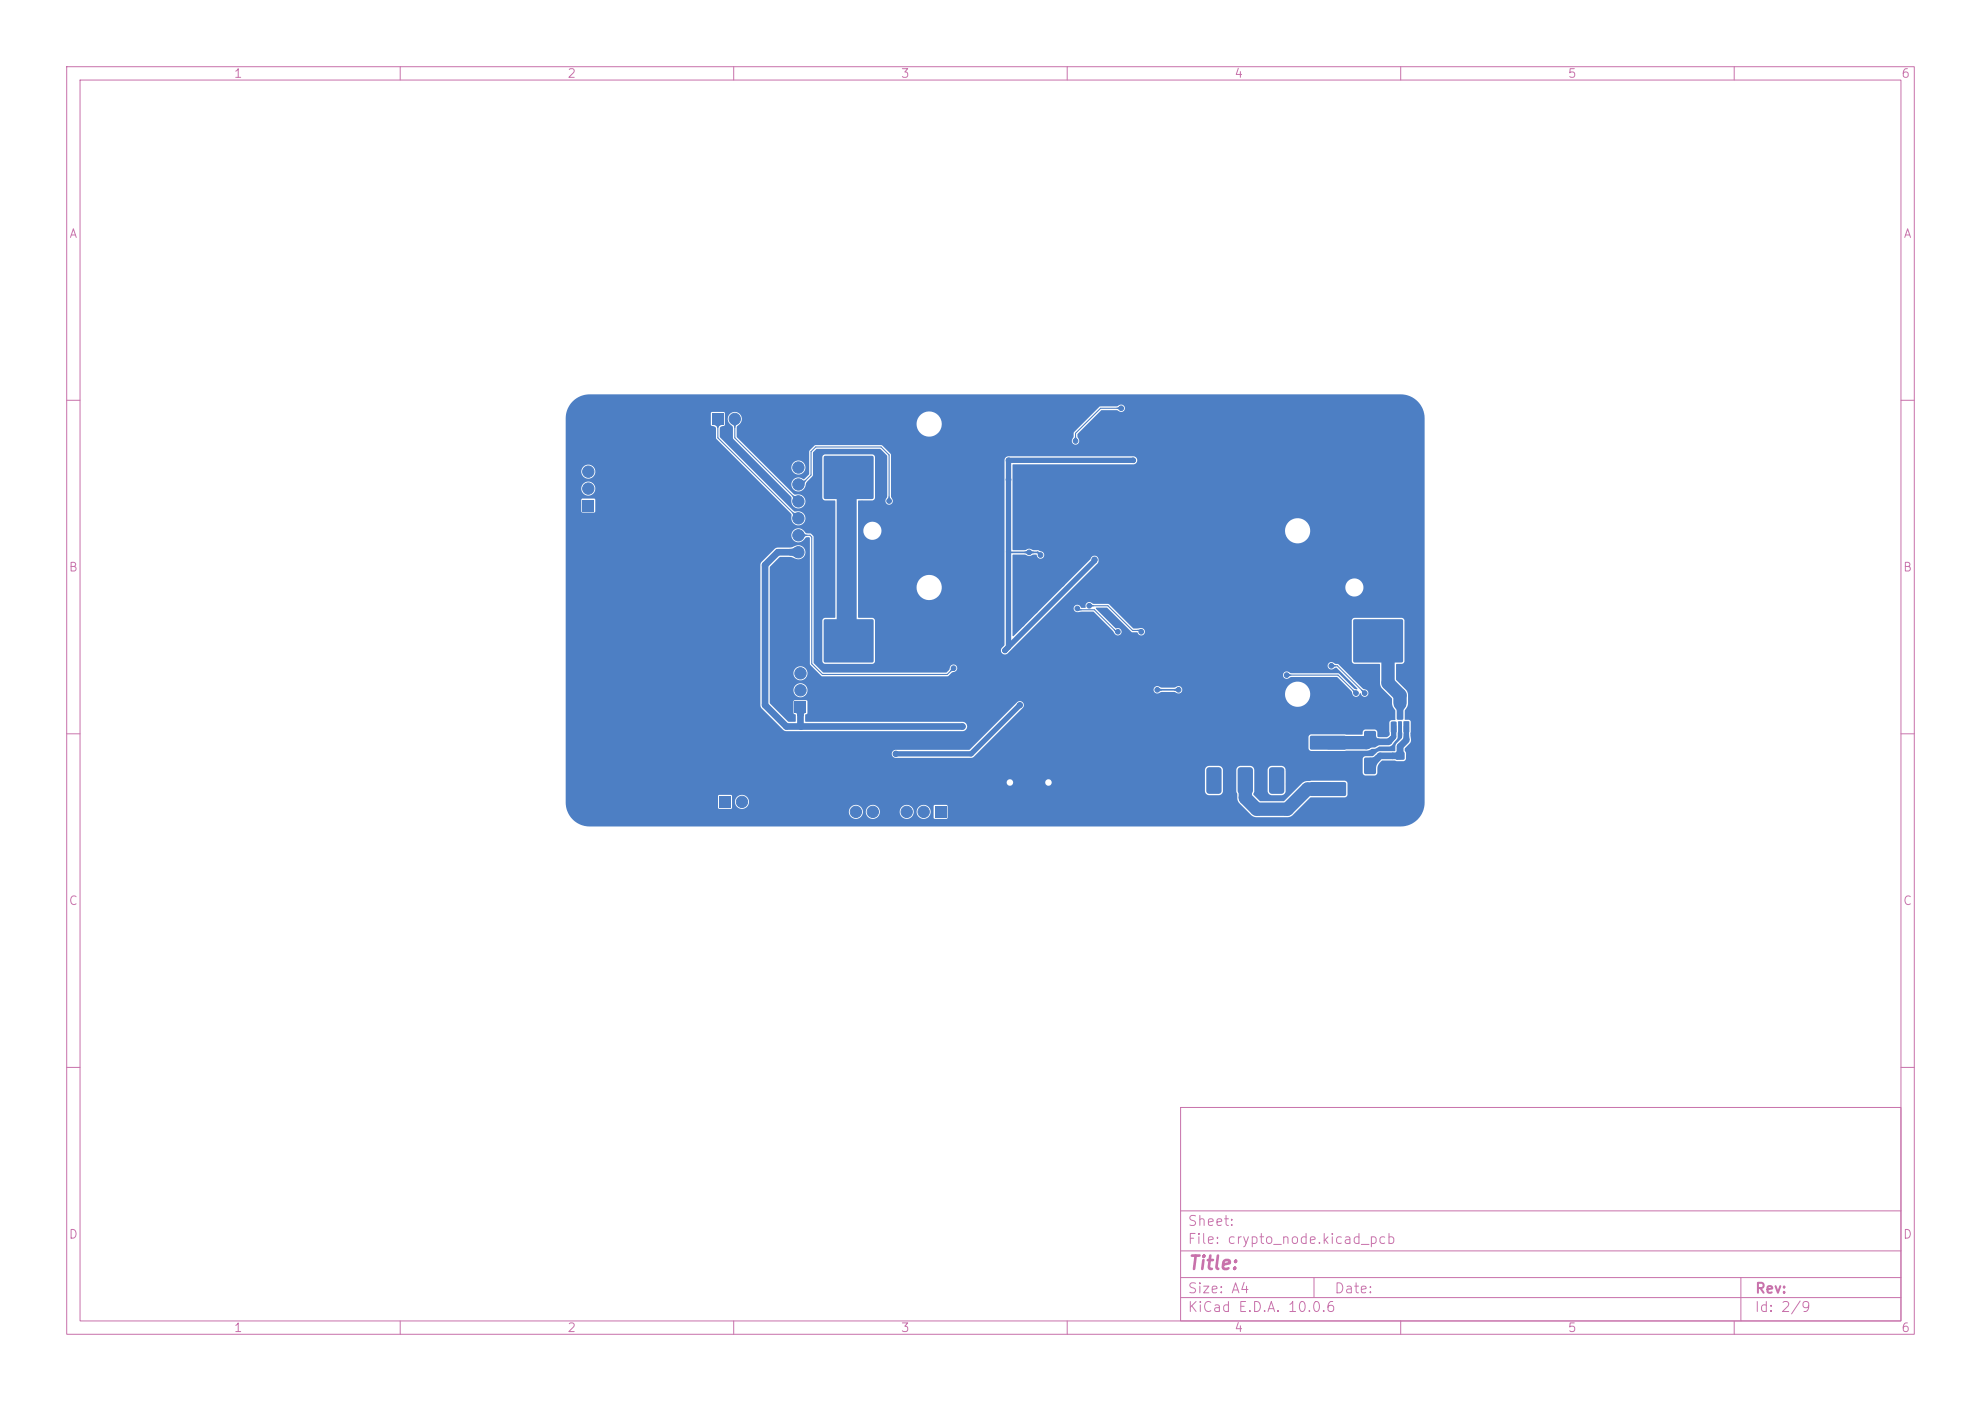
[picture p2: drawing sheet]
<svg xmlns="http://www.w3.org/2000/svg" width="297mm" height="210mm" viewBox="0 0 297 210" stroke-linecap="round" stroke-linejoin="round" font-family="sans-serif">
<defs><g id="words">
<text font-size="2" fill="#c872ab" x="178" y="190.8">Title:</text>
<g font-size="1.5" fill="#c872ab">
<text x="178" y="184.1">Sheet:</text>
<text x="178" y="186.8">File: crypto_node.kicad_pcb</text>
<text x="178" y="197">KiCad E.D.A. 10.0.6</text>
<text x="178" y="194.2">Size: A4</text>
<text x="200" y="194.2">Date:</text>
<text x="263" y="197">Id: 2/9</text>
<text x="263" y="194.2">Rev:</text>
</g>
<g font-size="1.3" fill="#c872ab">
<text x="35" y="12">1</text>
<text x="85" y="12">2</text>
<text x="135" y="12">3</text>
<text x="185" y="12">4</text>
<text x="235" y="12">5</text>
<text x="285" y="12">6</text>
<text x="10.3" y="36">A</text>
<text x="285.3" y="36">A</text>
<text x="10.2" y="86">B</text>
<text x="285.2" y="86">B</text>
<text x="10.2" y="136">C</text>
<text x="285.2" y="136">C</text>
<text x="10.2" y="186">D</text>
<text x="285.2" y="186">D</text>
<text x="35" y="200">1</text>
<text x="85" y="200">2</text>
<text x="135" y="200">3</text>
<text x="185" y="200">4</text>
<text x="235" y="200">5</text>
<text x="285" y="200">6</text>
</g>
</g></defs>
<g fill="none" stroke="#c872ab" stroke-width=".15">
<path d="M10 10h277v190h-277zM12 12h273v186h-273zM60 10v2M110 10v2M160 10v2M210 10v2M260 10v2M10 60h2M285 60h2M10 110h2M285 110h2M10 160h2"/>
<path d="M177 166h108v32h-108zM285 160h2M60 198v2M110 198v2M160 198v2M177 194.5h108M177 191.5h108M177 187.5h108M177 181.5h108M197 191.5v3M210 198v2M260 198v2"/>
<path d="M261 191.5v6.5"/>
</g>
<g fill="#4d7fc4" stroke="#4d7fc4" stroke-width=".15">
<circle cx="207.6" cy="62.7" r=".4"/>
<circle cx="208.3" cy="61" r=".4"/>
<circle cx="208.3" cy="64.4" r=".4"/>
<circle cx="210" cy="60.3" r=".4"/>
<circle cx="210" cy="62.7" r="3.2"/>
<circle cx="210" cy="65.1" r=".4"/>
<circle cx="211.7" cy="61" r=".4"/>
<circle cx="211.7" cy="64.4" r=".4"/>
<circle cx="212.4" cy="62.7" r=".4"/>
</g>
<path d="M140.2 120.9h1.7v1.7h-1.7z" fill="#4d7fc4"/>
<g fill="#4d7fc4" stroke="#4d7fc4" stroke-width=".15">
<circle cx="138.5" cy="121.7" r=".85"/>
<circle cx="135.9" cy="121.7" r=".85"/>
<circle cx="133.4" cy="121.7" r=".85"/>
<circle cx="130.9" cy="121.7" r=".85"/>
<circle cx="128.3" cy="121.7" r=".85"/>
</g>
<path d="M106.8 62h1.7v1.7h-1.7z" fill="#4d7fc4"/>
<g fill="#4d7fc4" stroke="#4d7fc4" stroke-width=".15">
<circle cx="110.2" cy="62.8" r=".85"/>
<circle cx="207.6" cy="120.3" r=".4"/>
<circle cx="208.3" cy="118.6" r=".4"/>
<circle cx="208.3" cy="122" r=".4"/>
<circle cx="210" cy="117.9" r=".4"/>
<circle cx="210" cy="120.3" r="3.2"/>
<circle cx="210" cy="122.7" r=".4"/>
<circle cx="211.7" cy="118.6" r=".4"/>
<circle cx="211.7" cy="122" r=".4"/>
<circle cx="212.4" cy="120.3" r=".4"/>
<circle cx="86" cy="62.7" r=".4"/>
<circle cx="86.7" cy="61" r=".4"/>
<circle cx="86.7" cy="64.4" r=".4"/>
<circle cx="88.4" cy="60.3" r=".4"/>
<circle cx="88.4" cy="62.7" r="3.2"/>
<circle cx="88.4" cy="65.1" r=".4"/>
<circle cx="90.1" cy="61" r=".4"/>
<circle cx="90.1" cy="64.4" r=".4"/>
<circle cx="90.8" cy="62.7" r=".4"/>
<circle cx="86" cy="120.3" r=".4"/>
<circle cx="86.7" cy="118.6" r=".4"/>
<circle cx="86.7" cy="122" r=".4"/>
<circle cx="88.4" cy="117.9" r=".4"/>
<circle cx="88.4" cy="120.3" r="3.2"/>
<circle cx="88.4" cy="122.7" r=".4"/>
<circle cx="90.1" cy="118.6" r=".4"/>
<circle cx="90.1" cy="122" r=".4"/>
<circle cx="90.8" cy="120.3" r=".4"/>
</g>
<path d="M150 116.2v1.1M158.6 116.2v1.1M150 120.6v.8M158.6 120.6v.8" fill="none" stroke="#4d7fc4" stroke-width="1"/>
<g fill="#4d7fc4">
<path d="M190.4 115.1l.3-.1h1.4l.4 .2v3.3l-.2 .4-1.7 .1-.3-.2v-3.3z"/>
<path d="M185.7 115.1l.3-.1h1.4l.4 .2 .1 3.3-.3 .4-1.7 .1-.3-.2-.1-3.3z"/>
<path d="M181 115.1l.3-.1h1.4l.4 .2v3.3l-.2 .4-1.7 .1-.3-.2v-3.3z"/>
<path d="M97 62h1.7v1.7h-1.7z"/>
</g>
<circle cx="100.4" cy="62.8" r=".85" fill="#4d7fc4" stroke="#4d7fc4" stroke-width=".15"/>
<path d="M107.8 119.4h1.7v1.7h-1.7z" fill="#4d7fc4"/>
<circle cx="111.2" cy="120.2" r=".85" fill="#4d7fc4" stroke="#4d7fc4" stroke-width=".15"/>
<g fill="#4d7fc4">
<path d="M210.6 108.2h.4l.1 .1v1.2v.2l-.5-.1z"/>
<path d="M208.7 108.2h.4l.1 .1v1.2v.2l-.5-.1z"/>
<path d="M209.6 106.4l.4-.1 .2 .1v1.3l-.1 .1-.5-.1z"/>
<path d="M204.6 109.6h1.6v2.4h-1.6z"/>
<path d="M204.6 113.6h1.6v2.4h-1.6z"/>
<path d="M209.3 114.8h1.2v1h-1.2z"/>
<path d="M209.3 112.8h1.2v1h-1.2z"/>
<path d="M202.9 92.9h7.4v6.3h-7.4z"/>
<path d="M123.6 92.9h7.3v6.3h-7.3z"/>
<path d="M123.6 68.4h7.3v6.3h-7.3z"/>
<path d="M202.9 68.4h7.4v6.3h-7.4z"/>
</g>
<g fill="#4d7fc4" stroke="#4d7fc4" stroke-width=".15">
<circle cx="119.7" cy="70.1" r=".85"/>
<circle cx="119.7" cy="72.6" r=".85"/>
<circle cx="119.7" cy="75.2" r=".85"/>
<circle cx="119.7" cy="77.7" r=".85"/>
<circle cx="119.7" cy="80.2" r=".85"/>
<circle cx="119.7" cy="82.8" r=".85"/>
</g>
<g fill="#4d7fc4">
<path d="M118.9 84.5h1.6v1.7h-1.6z"/>
<path d="M87.4 74.9h1.6v1.7h-1.6z"/>
</g>
<g fill="#4d7fc4" stroke="#4d7fc4" stroke-width=".15">
<circle cx="88.2" cy="73.2" r=".85"/>
<circle cx="88.2" cy="70.7" r=".85"/>
</g>
<g fill="#4d7fc4">
<path d="M196.4 110.3h5.3l.1 .2v1.7l-.2 .2h-5.1l-.1-.3z"/>
<path d="M196.4 117.3l5.3-.1 .1 .3v1.7l-.2 .1h-5.1l-.1-.2z"/>
<path d="M119.2 105.2h1.7v1.7h-1.7z"/>
</g>
<g fill="#4d7fc4" stroke="#4d7fc4" stroke-width=".15">
<circle cx="120" cy="103.5" r=".85"/>
<circle cx="120" cy="100.9" r=".85"/>
<circle cx="120" cy="98.4" r=".85"/>
<circle cx="87.2" cy="81.5" r=".35"/>
<circle cx="107.2" cy="121.5" r=".35"/>
<circle cx="175.2" cy="73.5" r=".35"/>
<circle cx="211.2" cy="67.5" r=".35"/>
<circle cx="201.2" cy="115.5" r=".35"/>
<circle cx="99.2" cy="89.5" r=".35"/>
<circle cx="193.2" cy="71.5" r=".35"/>
<circle cx="109.2" cy="93.5" r=".35"/>
<circle cx="119.2" cy="119.5" r=".35"/>
<circle cx="139.2" cy="81.5" r=".35"/>
<circle cx="197.2" cy="121.5" r=".35"/>
<circle cx="117.2" cy="69.5" r=".35"/>
<circle cx="133.2" cy="81.5" r=".35"/>
<circle cx="159.2" cy="107.5" r=".35"/>
<circle cx="177.2" cy="77.5" r=".35"/>
<circle cx="167.2" cy="117.5" r=".35"/>
<circle cx="127.2" cy="65.5" r=".35"/>
<circle cx="169.2" cy="97.5" r=".35"/>
<circle cx="181.2" cy="73.5" r=".35"/>
<circle cx="143.2" cy="79.5" r=".35"/>
<circle cx="97.2" cy="81.5" r=".35"/>
<circle cx="143.2" cy="75.5" r=".35"/>
<circle cx="181.2" cy="77.5" r=".35"/>
<circle cx="113.2" cy="99.5" r=".35"/>
<circle cx="139.2" cy="111.5" r=".35"/>
<circle cx="95.2" cy="89.5" r=".35"/>
<circle cx="133.2" cy="97.5" r=".35"/>
<circle cx="189.2" cy="115.5" r=".35"/>
<circle cx="153.2" cy="101.5" r=".35"/>
<circle cx="169.2" cy="121.5" r=".35"/>
<circle cx="95.2" cy="103.5" r=".35"/>
<circle cx="137.2" cy="71.5" r=".35"/>
<circle cx="139.2" cy="79.5" r=".35"/>
<circle cx="135.2" cy="105.5" r=".35"/>
<circle cx="109.2" cy="95.5" r=".35"/>
<circle cx="111.2" cy="111.5" r=".35"/>
<circle cx="95.2" cy="95.5" r=".35"/>
<circle cx="115.2" cy="77.5" r=".35"/>
<circle cx="95.2" cy="73.5" r=".35"/>
<circle cx="141.2" cy="85.5" r=".35"/>
<circle cx="91.2" cy="77.5" r=".35"/>
<circle cx="107.2" cy="109.5" r=".35"/>
<circle cx="177.2" cy="65.5" r=".35"/>
<circle cx="193.6" cy="81.9" r=".35"/>
<circle cx="105.2" cy="121.5" r=".35"/>
<circle cx="177.2" cy="71.5" r=".35"/>
<circle cx="177.2" cy="121.5" r=".35"/>
<circle cx="173.2" cy="63.5" r=".35"/>
<circle cx="101.2" cy="75.5" r=".35"/>
<circle cx="109.2" cy="75.5" r=".35"/>
<circle cx="177.2" cy="67.5" r=".35"/>
<circle cx="191.2" cy="103.5" r=".35"/>
<circle cx="195.2" cy="75.5" r=".35"/>
<circle cx="191.2" cy="83.5" r=".35"/>
<circle cx="147.2" cy="65.5" r=".35"/>
<circle cx="197.2" cy="85.5" r=".35"/>
<circle cx="173.2" cy="99.5" r=".35"/>
<circle cx="111.7" cy="61.5" r=".35"/>
<circle cx="145.2" cy="65.5" r=".35"/>
<circle cx="195.2" cy="65.5" r=".35"/>
<circle cx="165.2" cy="117.5" r=".35"/>
<circle cx="101.2" cy="69.5" r=".35"/>
<circle cx="177.2" cy="87.5" r=".35"/>
<circle cx="175.2" cy="87.5" r=".35"/>
<circle cx="135.2" cy="95.5" r=".35"/>
<circle cx="97.2" cy="103.5" r=".35"/>
<circle cx="101.2" cy="101.5" r=".35"/>
<circle cx="105.2" cy="115.5" r=".35"/>
<circle cx="175.2" cy="85.5" r=".35"/>
<circle cx="135.2" cy="63.5" r=".35"/>
<circle cx="199.2" cy="83.5" r=".35"/>
<circle cx="91.2" cy="113.5" r=".35"/>
<circle cx="185.2" cy="103.5" r=".35"/>
<circle cx="103.2" cy="113.5" r=".35"/>
<circle cx="121.2" cy="61.5" r=".35"/>
<circle cx="137.2" cy="91.5" r=".35"/>
<circle cx="115.2" cy="117.5" r=".35"/>
<circle cx="181.2" cy="75.5" r=".35"/>
<circle cx="199.2" cy="109.5" r=".35"/>
<circle cx="207.2" cy="109.5" r=".35"/>
<circle cx="185.2" cy="121.5" r=".35"/>
<circle cx="99.2" cy="77.5" r=".35"/>
<circle cx="119.2" cy="121.5" r=".35"/>
<circle cx="185.2" cy="89.5" r=".35"/>
<circle cx="123.2" cy="105.5" r=".35"/>
<circle cx="173.2" cy="77" r=".35"/>
<circle cx="97.2" cy="117.5" r=".35"/>
<circle cx="169.2" cy="103.5" r=".35"/>
<circle cx="115.2" cy="65.5" r=".35"/>
<circle cx="171.2" cy="99.5" r=".35"/>
<circle cx="105.2" cy="69.5" r=".35"/>
<circle cx="95.2" cy="69.5" r=".35"/>
<circle cx="147.2" cy="117.5" r=".35"/>
<circle cx="87.2" cy="109.5" r=".35"/>
<circle cx="105.2" cy="111.5" r=".35"/>
<circle cx="155.2" cy="111.5" r=".35"/>
<circle cx="191.2" cy="107.5" r=".35"/>
<circle cx="107.2" cy="83.5" r=".35"/>
<circle cx="109.2" cy="97.5" r=".35"/>
<circle cx="177.2" cy="73.5" r=".35"/>
<circle cx="111.2" cy="105.5" r=".35"/>
<circle cx="121.2" cy="117.5" r=".35"/>
<circle cx="185.2" cy="63.5" r=".35"/>
<circle cx="99.2" cy="67.5" r=".35"/>
<circle cx="159.2" cy="87.5" r=".35"/>
<circle cx="131.2" cy="63.5" r=".35"/>
<circle cx="97.2" cy="93.5" r=".35"/>
<circle cx="141.6" cy="89.2" r=".35"/>
<circle cx="115.2" cy="63.5" r=".35"/>
<circle cx="115.2" cy="67.5" r=".35"/>
<circle cx="91.2" cy="103.5" r=".35"/>
<circle cx="99.2" cy="95.5" r=".35"/>
<circle cx="129.2" cy="81.5" r=".35"/>
<circle cx="99.2" cy="71.5" r=".35"/>
<circle cx="137.2" cy="79.5" r=".35"/>
<circle cx="131.2" cy="91.5" r=".35"/>
<circle cx="87.2" cy="79.5" r=".35"/>
<circle cx="87.2" cy="93.5" r=".35"/>
<circle cx="95.2" cy="65.5" r=".35"/>
<circle cx="93.2" cy="77.5" r=".35"/>
<circle cx="197.2" cy="65.5" r=".35"/>
<circle cx="137.6" cy="65.9" r=".35"/>
<circle cx="151.2" cy="121.5" r=".35"/>
<circle cx="199.2" cy="91.5" r=".35"/>
<circle cx="189.2" cy="103.5" r=".35"/>
<circle cx="145.2" cy="75.5" r=".35"/>
<circle cx="121.2" cy="115.5" r=".35"/>
<circle cx="197.2" cy="67.5" r=".35"/>
<circle cx="207.2" cy="89.5" r=".35"/>
<circle cx="97.2" cy="73.5" r=".35"/>
<circle cx="91.2" cy="109.5" r=".35"/>
<circle cx="199.2" cy="85.5" r=".35"/>
<circle cx="95.2" cy="75.5" r=".35"/>
<circle cx="137.2" cy="67.5" r=".35"/>
<circle cx="95.2" cy="67.5" r=".35"/>
<circle cx="105.2" cy="87.5" r=".35"/>
<circle cx="159.7" cy="117.5" r=".35"/>
<circle cx="153.2" cy="99.5" r=".35"/>
<circle cx="155.2" cy="109.5" r=".35"/>
<circle cx="87.2" cy="111.5" r=".35"/>
<circle cx="95.2" cy="117.5" r=".35"/>
<circle cx="103.2" cy="69.5" r=".35"/>
<circle cx="135.2" cy="81.5" r=".35"/>
<circle cx="97.2" cy="95.5" r=".35"/>
<circle cx="175.2" cy="99.5" r=".35"/>
<circle cx="169.2" cy="99.5" r=".35"/>
<circle cx="103.2" cy="73.5" r=".35"/>
<circle cx="129.2" cy="119.5" r=".35"/>
<circle cx="211.2" cy="115.5" r=".35"/>
<circle cx="175.2" cy="81.5" r=".35"/>
<circle cx="171.2" cy="103.5" r=".35"/>
<circle cx="93.2" cy="97.5" r=".35"/>
<circle cx="141.2" cy="73.5" r=".35"/>
<circle cx="109.2" cy="73.5" r=".35"/>
<circle cx="195.2" cy="91.5" r=".35"/>
<circle cx="91.2" cy="71.5" r=".35"/>
<circle cx="89.2" cy="93.5" r=".35"/>
<circle cx="189.2" cy="79.5" r=".35"/>
<circle cx="193.2" cy="97.5" r=".35"/>
<circle cx="147.2" cy="73.5" r=".35"/>
<circle cx="103.2" cy="115.5" r=".35"/>
<circle cx="161.2" cy="115.5" r=".35"/>
<circle cx="97.2" cy="67.5" r=".35"/>
<circle cx="189.2" cy="83.5" r=".35"/>
<circle cx="141.2" cy="95.5" r=".35"/>
<circle cx="177.2" cy="97.5" r=".35"/>
<circle cx="117.2" cy="93.5" r=".35"/>
<circle cx="141.2" cy="83.5" r=".35"/>
<circle cx="133.2" cy="115.5" r=".35"/>
<circle cx="93.2" cy="109.5" r=".35"/>
<circle cx="99.2" cy="111.5" r=".35"/>
<circle cx="131.2" cy="83.5" r=".35"/>
<circle cx="95.2" cy="93.5" r=".35"/>
<circle cx="135.2" cy="87.5" r=".35"/>
<circle cx="173.2" cy="85.5" r=".35"/>
<circle cx="87.2" cy="95.5" r=".35"/>
<circle cx="179.2" cy="121.5" r=".35"/>
<circle cx="111.2" cy="91.5" r=".35"/>
<circle cx="103.2" cy="85.5" r=".35"/>
<circle cx="107.2" cy="107.5" r=".35"/>
<circle cx="211.2" cy="99.5" r=".35"/>
<circle cx="95.2" cy="85.5" r=".35"/>
<circle cx="131.2" cy="81.5" r=".35"/>
<circle cx="101.2" cy="93.5" r=".35"/>
<circle cx="141.2" cy="67.5" r=".35"/>
<circle cx="189.2" cy="91.5" r=".35"/>
<circle cx="117.2" cy="81.5" r=".35"/>
<circle cx="103.2" cy="107.5" r=".35"/>
<circle cx="167.6" cy="119.9" r=".35"/>
<circle cx="103.2" cy="81.5" r=".35"/>
<circle cx="93.2" cy="65.5" r=".35"/>
<circle cx="171.2" cy="93.5" r=".35"/>
<circle cx="97.2" cy="99.5" r=".35"/>
<circle cx="170.9" cy="89.2" r=".35"/>
<circle cx="91.2" cy="111.5" r=".35"/>
<circle cx="154.9" cy="73.9" r=".35"/>
<circle cx="93.2" cy="69.5" r=".35"/>
<circle cx="203.2" cy="83.5" r=".35"/>
<circle cx="173.2" cy="71.5" r=".35"/>
<circle cx="95.2" cy="91.5" r=".35"/>
<circle cx="185.2" cy="113.5" r=".35"/>
<circle cx="107.2" cy="89.5" r=".35"/>
<circle cx="125.2" cy="111.5" r=".35"/>
<circle cx="149.2" cy="73.5" r=".35"/>
<circle cx="101.2" cy="105.5" r=".35"/>
<circle cx="173.2" cy="97.5" r=".35"/>
<circle cx="203.2" cy="79.5" r=".35"/>
<circle cx="113.2" cy="101.5" r=".35"/>
<circle cx="141.2" cy="75.5" r=".35"/>
<circle cx="137.2" cy="73.5" r=".35"/>
<circle cx="91.2" cy="81.5" r=".35"/>
<circle cx="117.2" cy="95.5" r=".35"/>
<circle cx="99.2" cy="99.5" r=".35"/>
<circle cx="189.7" cy="111.5" r=".35"/>
<circle cx="95.2" cy="77.5" r=".35"/>
<circle cx="187.2" cy="85.5" r=".35"/>
<circle cx="187.2" cy="107.5" r=".35"/>
<circle cx="207.2" cy="105.5" r=".35"/>
<circle cx="99.2" cy="73.5" r=".35"/>
<circle cx="155.2" cy="97.5" r=".35"/>
<circle cx="191.2" cy="105.5" r=".35"/>
<circle cx="87.2" cy="77.5" r=".35"/>
<circle cx="113.2" cy="89.5" r=".35"/>
<circle cx="179.2" cy="101.5" r=".35"/>
<circle cx="193.2" cy="83.5" r=".35"/>
<circle cx="125.2" cy="115.5" r=".35"/>
<circle cx="111.2" cy="85.5" r=".35"/>
<circle cx="187.2" cy="83.5" r=".35"/>
<circle cx="129.2" cy="87.5" r=".35"/>
<circle cx="197.2" cy="87.5" r=".35"/>
<circle cx="153.2" cy="119.5" r=".35"/>
<circle cx="185.2" cy="65.5" r=".35"/>
<circle cx="167.2" cy="121.5" r=".35"/>
<circle cx="136.9" cy="89.9" r=".35"/>
<circle cx="119.2" cy="95.5" r=".35"/>
<circle cx="115.2" cy="61.5" r=".35"/>
<circle cx="99.2" cy="83.5" r=".35"/>
<circle cx="143.2" cy="119.5" r=".35"/>
<circle cx="167.2" cy="99.5" r=".35"/>
<circle cx="211.2" cy="113.5" r=".35"/>
<circle cx="181.2" cy="69.5" r=".35"/>
<circle cx="189.2" cy="67.5" r=".35"/>
<circle cx="145.2" cy="67.5" r=".35"/>
<circle cx="175.2" cy="63.5" r=".35"/>
<circle cx="197.2" cy="77.5" r=".35"/>
<circle cx="173.2" cy="67.5" r=".35"/>
<circle cx="117.2" cy="99.5" r=".35"/>
<circle cx="191.2" cy="73.5" r=".35"/>
<circle cx="111.2" cy="95.5" r=".35"/>
<circle cx="165.2" cy="121.5" r=".35"/>
<circle cx="187.2" cy="75.5" r=".35"/>
<circle cx="149.2" cy="79.5" r=".35"/>
<circle cx="145.2" cy="71.5" r=".35"/>
<circle cx="95.2" cy="87.5" r=".35"/>
<circle cx="139.2" cy="75.5" r=".35"/>
<circle cx="99.2" cy="79.5" r=".35"/>
<circle cx="117.2" cy="111.5" r=".35"/>
<circle cx="111.2" cy="87.5" r=".35"/>
<circle cx="193.2" cy="63.5" r=".35"/>
<circle cx="91.2" cy="99.5" r=".35"/>
<circle cx="163.2" cy="61.5" r=".35"/>
<circle cx="187.2" cy="69.5" r=".35"/>
<circle cx="197.2" cy="103.5" r=".35"/>
<circle cx="105.2" cy="119.5" r=".35"/>
<circle cx="139.2" cy="83.5" r=".35"/>
<circle cx="159.2" cy="91.5" r=".35"/>
<circle cx="199.2" cy="87.5" r=".35"/>
<circle cx="105.2" cy="95.5" r=".35"/>
<circle cx="113.2" cy="73.5" r=".35"/>
<circle cx="143.2" cy="115.5" r=".35"/>
<circle cx="191.2" cy="81.5" r=".35"/>
<circle cx="189.2" cy="117.5" r=".35"/>
<circle cx="93.2" cy="119.5" r=".35"/>
<circle cx="197.2" cy="105.5" r=".35"/>
<circle cx="199.2" cy="97.5" r=".35"/>
<circle cx="118.9" cy="63.9" r=".35"/>
<circle cx="141.2" cy="71.5" r=".35"/>
<circle cx="107.2" cy="81.5" r=".35"/>
<circle cx="119.2" cy="117.5" r=".35"/>
<circle cx="93.2" cy="95.5" r=".35"/>
<circle cx="91.2" cy="97.5" r=".35"/>
<circle cx="205.2" cy="87.5" r=".35"/>
<circle cx="91.2" cy="85.5" r=".35"/>
<circle cx="147.2" cy="89.5" r=".35"/>
<circle cx="181.2" cy="107.5" r=".35"/>
<circle cx="199.2" cy="73.5" r=".35"/>
<circle cx="99.2" cy="119.5" r=".35"/>
<circle cx="129.2" cy="107.5" r=".35"/>
<circle cx="113.2" cy="83.5" r=".35"/>
<circle cx="127.2" cy="113.5" r=".35"/>
<circle cx="123.2" cy="107.5" r=".35"/>
<circle cx="89.2" cy="101.5" r=".35"/>
<circle cx="95.2" cy="115.5" r=".35"/>
<circle cx="197.2" cy="115.5" r=".35"/>
<circle cx="151.7" cy="113.5" r=".35"/>
<circle cx="137.2" cy="81.5" r=".35"/>
<circle cx="89.2" cy="95.5" r=".35"/>
<circle cx="93.2" cy="89.5" r=".35"/>
<circle cx="109.2" cy="99.5" r=".35"/>
<circle cx="171.2" cy="73.5" r=".35"/>
<circle cx="187.2" cy="109.5" r=".35"/>
<circle cx="123.2" cy="117.5" r=".35"/>
<circle cx="197.2" cy="63.5" r=".35"/>
<circle cx="203.2" cy="75.5" r=".35"/>
<circle cx="181.2" cy="83.5" r=".35"/>
<circle cx="193.2" cy="91.5" r=".35"/>
<circle cx="113.2" cy="77.5" r=".35"/>
<circle cx="111.2" cy="117.5" r=".35"/>
<circle cx="173.2" cy="65.5" r=".35"/>
<circle cx="111.2" cy="81.5" r=".35"/>
<circle cx="147.2" cy="79.5" r=".35"/>
<circle cx="103.2" cy="87.5" r=".35"/>
<circle cx="187.2" cy="89.5" r=".35"/>
<circle cx="191.2" cy="113.5" r=".35"/>
<circle cx="105.2" cy="91.5" r=".35"/>
<circle cx="157.2" cy="99.5" r=".35"/>
<circle cx="109.2" cy="65.5" r=".35"/>
<circle cx="185.2" cy="85.5" r=".35"/>
<circle cx="153.2" cy="65.5" r=".35"/>
<circle cx="119.2" cy="91.5" r=".35"/>
<circle cx="131.2" cy="65.5" r=".35"/>
<circle cx="148.9" cy="121.9" r=".35"/>
<circle cx="91.2" cy="91.5" r=".35"/>
<circle cx="163.2" cy="121.5" r=".35"/>
<circle cx="129.2" cy="61.5" r=".35"/>
<circle cx="97.2" cy="87.5" r=".35"/>
<circle cx="175.2" cy="71.5" r=".35"/>
<circle cx="127.2" cy="119.5" r=".35"/>
<circle cx="181.2" cy="63.5" r=".35"/>
<circle cx="139.2" cy="73.5" r=".35"/>
<circle cx="193.2" cy="69.5" r=".35"/>
<circle cx="147.2" cy="83.5" r=".35"/>
<circle cx="149.2" cy="65.5" r=".35"/>
<circle cx="189.2" cy="75.5" r=".35"/>
<circle cx="193.2" cy="89.5" r=".35"/>
<circle cx="91.2" cy="79.5" r=".35"/>
<circle cx="155.2" cy="91.5" r=".35"/>
<circle cx="113.2" cy="65.5" r=".35"/>
<circle cx="97.2" cy="85.5" r=".35"/>
<circle cx="195.2" cy="69.5" r=".35"/>
<circle cx="159.7" cy="115.5" r=".35"/>
<circle cx="129.2" cy="111.5" r=".35"/>
<circle cx="113.2" cy="75.5" r=".35"/>
<circle cx="115.2" cy="111.5" r=".35"/>
<circle cx="199.2" cy="103.5" r=".35"/>
<circle cx="149.2" cy="81.5" r=".35"/>
<circle cx="97.2" cy="101.5" r=".35"/>
<circle cx="115.2" cy="81.5" r=".35"/>
<circle cx="143.2" cy="69.5" r=".35"/>
<circle cx="95.2" cy="105.5" r=".35"/>
<circle cx="159.2" cy="65.5" r=".35"/>
<circle cx="207.2" cy="107.5" r=".35"/>
<circle cx="179.2" cy="81.5" r=".35"/>
<circle cx="157.2" cy="121.5" r=".35"/>
<circle cx="135.2" cy="107.5" r=".35"/>
<circle cx="189.2" cy="97.5" r=".35"/>
<circle cx="105.2" cy="79.5" r=".35"/>
<circle cx="95.2" cy="79.5" r=".35"/>
<circle cx="127.2" cy="107.5" r=".35"/>
<circle cx="137.2" cy="85.5" r=".35"/>
<circle cx="175.2" cy="65.5" r=".35"/>
<circle cx="109.2" cy="85.5" r=".35"/>
<circle cx="175.2" cy="77.5" r=".35"/>
<circle cx="155.2" cy="119.5" r=".35"/>
<circle cx="99.2" cy="64" r=".35"/>
<circle cx="169.2" cy="65.5" r=".35"/>
<circle cx="195.2" cy="111.5" r=".35"/>
<circle cx="193.2" cy="99.5" r=".35"/>
<circle cx="185.2" cy="97.5" r=".35"/>
<circle cx="101.2" cy="113.5" r=".35"/>
<circle cx="107.2" cy="111.5" r=".35"/>
<circle cx="101.2" cy="77.5" r=".35"/>
<circle cx="117.2" cy="115.5" r=".35"/>
<circle cx="131.2" cy="61.5" r=".35"/>
<circle cx="95.2" cy="121.5" r=".35"/>
<circle cx="133.2" cy="111.5" r=".35"/>
<circle cx="99.2" cy="87.5" r=".35"/>
<circle cx="187.2" cy="65.5" r=".35"/>
<circle cx="87.2" cy="89.5" r=".35"/>
<circle cx="99.2" cy="121.5" r=".35"/>
<circle cx="127.2" cy="111.5" r=".35"/>
<circle cx="177.7" cy="101.5" r=".35"/>
<circle cx="197.2" cy="109.5" r=".35"/>
<circle cx="195.2" cy="99.5" r=".35"/>
<circle cx="113.2" cy="85.5" r=".35"/>
<circle cx="97.2" cy="115.5" r=".35"/>
<circle cx="181.2" cy="71.5" r=".35"/>
<circle cx="133.2" cy="89.5" r=".35"/>
<circle cx="111.2" cy="113.5" r=".35"/>
<circle cx="159.2" cy="111.5" r=".35"/>
<circle cx="101.2" cy="121.5" r=".35"/>
<circle cx="171.2" cy="71.5" r=".35"/>
<circle cx="189.2" cy="85.5" r=".35"/>
<circle cx="89.2" cy="105.5" r=".35"/>
<circle cx="113.2" cy="121.5" r=".35"/>
<circle cx="129.2" cy="63.5" r=".35"/>
<circle cx="147.2" cy="113.5" r=".35"/>
<circle cx="131.2" cy="85.5" r=".35"/>
<circle cx="199.2" cy="121.5" r=".35"/>
<circle cx="171.2" cy="67.5" r=".35"/>
<circle cx="91.2" cy="95.5" r=".35"/>
<circle cx="187.2" cy="73.5" r=".35"/>
<circle cx="211.2" cy="97.5" r=".35"/>
<circle cx="179.2" cy="95.5" r=".35"/>
<circle cx="99.2" cy="113.5" r=".35"/>
<circle cx="203.2" cy="85.5" r=".35"/>
<circle cx="119.2" cy="67.5" r=".35"/>
<circle cx="105.2" cy="73.5" r=".35"/>
<circle cx="177.2" cy="99.5" r=".35"/>
<circle cx="179.2" cy="71.5" r=".35"/>
<circle cx="119.2" cy="93.5" r=".35"/>
<circle cx="99.2" cy="109.5" r=".35"/>
<circle cx="113.2" cy="63.5" r=".35"/>
<circle cx="211.7" cy="85.5" r=".35"/>
<circle cx="123.2" cy="81.5" r=".35"/>
<circle cx="171.6" cy="119.9" r=".35"/>
<circle cx="135.2" cy="61.5" r=".35"/>
<circle cx="105.2" cy="61.5" r=".35"/>
<circle cx="103.2" cy="117.5" r=".35"/>
<circle cx="143.2" cy="65.5" r=".35"/>
<circle cx="145.2" cy="111.5" r=".35"/>
<circle cx="101.2" cy="99.5" r=".35"/>
<circle cx="185.2" cy="73.5" r=".35"/>
<circle cx="183.2" cy="63.5" r=".35"/>
<circle cx="165.2" cy="101.5" r=".35"/>
<circle cx="143.2" cy="117.5" r=".35"/>
<circle cx="123.2" cy="119.5" r=".35"/>
<circle cx="91.2" cy="75.5" r=".35"/>
<circle cx="185.2" cy="109.5" r=".35"/>
<circle cx="135.2" cy="69.5" r=".35"/>
<circle cx="135.2" cy="79.5" r=".35"/>
<circle cx="195.2" cy="73.5" r=".35"/>
<circle cx="103.2" cy="95.5" r=".35"/>
<circle cx="193.2" cy="117.5" r=".35"/>
<circle cx="149.2" cy="111.5" r=".35"/>
<circle cx="93.2" cy="79.5" r=".35"/>
<circle cx="103.2" cy="109.5" r=".35"/>
<circle cx="91.2" cy="73.5" r=".35"/>
<circle cx="117.2" cy="119.5" r=".35"/>
<circle cx="101.2" cy="109.5" r=".35"/>
<circle cx="185.2" cy="83.5" r=".35"/>
<circle cx="183.2" cy="105.5" r=".35"/>
<circle cx="211.2" cy="89.5" r=".35"/>
<circle cx="117.2" cy="61.5" r=".35"/>
<circle cx="203.2" cy="61.5" r=".35"/>
<circle cx="187.2" cy="63.5" r=".35"/>
<circle cx="93.2" cy="73.5" r=".35"/>
<circle cx="143.2" cy="111.5" r=".35"/>
<circle cx="93.2" cy="83.5" r=".35"/>
<circle cx="111.2" cy="71.5" r=".35"/>
<circle cx="101.7" cy="63.5" r=".35"/>
<circle cx="135.2" cy="67.5" r=".35"/>
<circle cx="111.2" cy="103.5" r=".35"/>
<circle cx="177.2" cy="83.5" r=".35"/>
<circle cx="97.2" cy="119.5" r=".35"/>
<circle cx="125.2" cy="121.5" r=".35"/>
<circle cx="91.2" cy="87.5" r=".35"/>
<circle cx="87.2" cy="85.5" r=".35"/>
<circle cx="175.2" cy="79.5" r=".35"/>
<circle cx="143.2" cy="67.5" r=".35"/>
<circle cx="135.2" cy="85.5" r=".35"/>
<circle cx="191.2" cy="89.5" r=".35"/>
<circle cx="209.2" cy="67.5" r=".35"/>
<circle cx="157.2" cy="65.5" r=".35"/>
<circle cx="185.2" cy="75.5" r=".35"/>
<circle cx="99.2" cy="117.5" r=".35"/>
<circle cx="189.2" cy="87.5" r=".35"/>
<circle cx="189.2" cy="105.5" r=".35"/>
<circle cx="89.2" cy="77.5" r=".35"/>
<circle cx="153.2" cy="93.5" r=".35"/>
<circle cx="99.2" cy="107.5" r=".35"/>
<circle cx="139.2" cy="71.5" r=".35"/>
<circle cx="87.2" cy="115.5" r=".35"/>
<circle cx="89.7" cy="69.5" r=".35"/>
<circle cx="97.2" cy="71.5" r=".35"/>
<circle cx="109.2" cy="87.5" r=".35"/>
<circle cx="103.2" cy="103.5" r=".35"/>
<circle cx="107.2" cy="79.5" r=".35"/>
<circle cx="97.2" cy="65.5" r=".35"/>
<circle cx="199.2" cy="65.5" r=".35"/>
<circle cx="103.2" cy="61.5" r=".35"/>
<circle cx="143.2" cy="107.5" r=".35"/>
<circle cx="159.2" cy="97.5" r=".35"/>
<circle cx="209.2" cy="75.5" r=".35"/>
<circle cx="207.2" cy="91.5" r=".35"/>
<circle cx="171.2" cy="121.5" r=".35"/>
<circle cx="148.9" cy="117.9" r=".35"/>
<circle cx="195.2" cy="87.5" r=".35"/>
<circle cx="87.2" cy="97.5" r=".35"/>
<circle cx="123.2" cy="91.5" r=".35"/>
<circle cx="127.2" cy="115.5" r=".35"/>
<circle cx="153.2" cy="97.5" r=".35"/>
<circle cx="133.2" cy="79.5" r=".35"/>
<circle cx="181.2" cy="103.5" r=".35"/>
<circle cx="109.2" cy="71.5" r=".35"/>
<circle cx="173.2" cy="117.5" r=".35"/>
<circle cx="111.2" cy="101.5" r=".35"/>
<circle cx="117.2" cy="117.5" r=".35"/>
<circle cx="97.2" cy="113.5" r=".35"/>
<circle cx="187.2" cy="93.5" r=".35"/>
<circle cx="105.2" cy="97.5" r=".35"/>
<circle cx="163.2" cy="115.5" r=".35"/>
<circle cx="193.2" cy="107.5" r=".35"/>
<circle cx="209.2" cy="77.5" r=".35"/>
<circle cx="183.2" cy="103.5" r=".35"/>
<circle cx="123.2" cy="115.5" r=".35"/>
<circle cx="169.2" cy="105.5" r=".35"/>
<circle cx="179.7" cy="89.5" r=".35"/>
<circle cx="187.2" cy="113.5" r=".35"/>
<circle cx="101.2" cy="71.5" r=".35"/>
<circle cx="113.2" cy="107.5" r=".35"/>
<circle cx="197.2" cy="95.5" r=".35"/>
<circle cx="177.2" cy="69.5" r=".35"/>
<circle cx="203.2" cy="91.5" r=".35"/>
<circle cx="165.6" cy="87.9" r=".35"/>
<circle cx="133.2" cy="95.5" r=".35"/>
<circle cx="105.2" cy="105.5" r=".35"/>
<circle cx="169.2" cy="67.5" r=".35"/>
<circle cx="187.2" cy="67.5" r=".35"/>
<circle cx="129.2" cy="85.5" r=".35"/>
<circle cx="125.2" cy="65.5" r=".35"/>
<circle cx="91.2" cy="101.5" r=".35"/>
<circle cx="145.2" cy="121.5" r=".35"/>
<circle cx="189.2" cy="73.5" r=".35"/>
<circle cx="111.2" cy="83.5" r=".35"/>
<circle cx="107.2" cy="73.5" r=".35"/>
<circle cx="157.2" cy="101.5" r=".35"/>
<circle cx="107.2" cy="71.5" r=".35"/>
<circle cx="147.2" cy="71" r=".35"/>
<circle cx="211.2" cy="101.5" r=".35"/>
<circle cx="97.2" cy="89.5" r=".35"/>
<circle cx="199.2" cy="115.5" r=".35"/>
<circle cx="103.2" cy="65.5" r=".35"/>
<circle cx="105.2" cy="109.5" r=".35"/>
<circle cx="163.2" cy="113.5" r=".35"/>
<circle cx="105.2" cy="107.5" r=".35"/>
<circle cx="87.2" cy="91.5" r=".35"/>
<circle cx="89.2" cy="111.5" r=".35"/>
<circle cx="187.2" cy="77.5" r=".35"/>
<circle cx="179.2" cy="93.5" r=".35"/>
<circle cx="97.2" cy="121.5" r=".35"/>
<circle cx="133.2" cy="85.5" r=".35"/>
<circle cx="95.2" cy="107.5" r=".35"/>
<circle cx="187.2" cy="103.5" r=".35"/>
<circle cx="191.2" cy="79.5" r=".35"/>
<circle cx="103.2" cy="101.5" r=".35"/>
<circle cx="199.2" cy="113.5" r=".35"/>
<circle cx="173.2" cy="69.5" r=".35"/>
<circle cx="161.2" cy="101.5" r=".35"/>
<circle cx="111.2" cy="107.5" r=".35"/>
<circle cx="141.2" cy="79.5" r=".35"/>
<circle cx="133.2" cy="61.5" r=".35"/>
<circle cx="93.2" cy="63.5" r=".35"/>
<circle cx="169.2" cy="71.5" r=".35"/>
<circle cx="113.2" cy="61.5" r=".35"/>
<circle cx="107.2" cy="115.5" r=".35"/>
<circle cx="197.2" cy="113.5" r=".35"/>
<circle cx="111.2" cy="115.5" r=".35"/>
<circle cx="121.2" cy="121.5" r=".35"/>
<circle cx="103.2" cy="83.5" r=".35"/>
<circle cx="103.2" cy="75.5" r=".35"/>
<circle cx="181.2" cy="81.5" r=".35"/>
<circle cx="99.2" cy="91.5" r=".35"/>
<circle cx="135.2" cy="75.5" r=".35"/>
<circle cx="187.2" cy="81.5" r=".35"/>
<circle cx="173.2" cy="119.5" r=".35"/>
<circle cx="109.2" cy="91.5" r=".35"/>
<circle cx="95.2" cy="113.5" r=".35"/>
<circle cx="101.2" cy="115.5" r=".35"/>
<circle cx="155.2" cy="101.5" r=".35"/>
<circle cx="207.2" cy="115.5" r=".35"/>
<circle cx="197.2" cy="69.5" r=".35"/>
<circle cx="89.2" cy="103.5" r=".35"/>
<circle cx="145.2" cy="101.5" r=".35"/>
<circle cx="181.2" cy="67.5" r=".35"/>
<circle cx="205.2" cy="77.5" r=".35"/>
<circle cx="179.2" cy="113.5" r=".35"/>
<circle cx="167.2" cy="93.5" r=".35"/>
<circle cx="101.2" cy="73.5" r=".35"/>
<circle cx="205.2" cy="85.5" r=".35"/>
<circle cx="105.2" cy="65.5" r=".35"/>
<circle cx="105.2" cy="117.5" r=".35"/>
<circle cx="179.2" cy="65.5" r=".35"/>
<circle cx="185.2" cy="87.5" r=".35"/>
<circle cx="113.2" cy="119.5" r=".35"/>
<circle cx="191.2" cy="98" r=".35"/>
<circle cx="185.2" cy="105.5" r=".35"/>
<circle cx="101.2" cy="107.5" r=".35"/>
<circle cx="123.2" cy="61.5" r=".35"/>
<circle cx="195.2" cy="67.5" r=".35"/>
<circle cx="99.2" cy="65.5" r=".35"/>
<circle cx="131.2" cy="87.5" r=".35"/>
<circle cx="133.2" cy="117.5" r=".35"/>
<circle cx="163.2" cy="99.5" r=".35"/>
<circle cx="179.2" cy="83.5" r=".35"/>
<circle cx="117.2" cy="79.5" r=".35"/>
<circle cx="129.2" cy="91.5" r=".35"/>
<circle cx="99.2" cy="105.5" r=".35"/>
<circle cx="139.2" cy="69.5" r=".35"/>
<circle cx="185.2" cy="81.5" r=".35"/>
<circle cx="103.2" cy="89.5" r=".35"/>
<circle cx="153.2" cy="121.5" r=".35"/>
<circle cx="135.2" cy="103.5" r=".35"/>
<circle cx="193.2" cy="109.5" r=".35"/>
<circle cx="103.2" cy="71.5" r=".35"/>
<circle cx="191.2" cy="109.5" r=".35"/>
<circle cx="183.2" cy="73.5" r=".35"/>
<circle cx="107.2" cy="99.5" r=".35"/>
<circle cx="197.2" cy="99.5" r=".35"/>
<circle cx="119.2" cy="61.5" r=".35"/>
<circle cx="149.6" cy="99.9" r=".35"/>
<circle cx="99.2" cy="61.5" r=".35"/>
<circle cx="107.2" cy="67.5" r=".35"/>
<circle cx="93.2" cy="93.5" r=".35"/>
<circle cx="189.2" cy="107.5" r=".35"/>
<circle cx="187.2" cy="91.5" r=".35"/>
<circle cx="193.2" cy="93.5" r=".35"/>
<circle cx="101.2" cy="65.5" r=".35"/>
<circle cx="165.2" cy="99.5" r=".35"/>
<circle cx="185.2" cy="67.5" r=".35"/>
<circle cx="189.2" cy="113.5" r=".35"/>
<circle cx="175.2" cy="67.5" r=".35"/>
<circle cx="169.2" cy="63.5" r=".35"/>
<circle cx="175.2" cy="89.5" r=".35"/>
<circle cx="143.2" cy="81.5" r=".35"/>
<circle cx="123.2" cy="111.5" r=".35"/>
<circle cx="193.2" cy="111.5" r=".35"/>
<circle cx="93.2" cy="105.5" r=".35"/>
<circle cx="177.2" cy="81.5" r=".35"/>
<circle cx="87.2" cy="105.5" r=".35"/>
<circle cx="113.2" cy="87.5" r=".35"/>
<circle cx="193.2" cy="67.5" r=".35"/>
<circle cx="147.2" cy="81.5" r=".35"/>
<circle cx="101.2" cy="89.5" r=".35"/>
<circle cx="193.2" cy="75.5" r=".35"/>
<circle cx="133.2" cy="63.5" r=".35"/>
<circle cx="111.2" cy="93.5" r=".35"/>
<circle cx="127.2" cy="61.5" r=".35"/>
<circle cx="89.2" cy="85.5" r=".35"/>
<circle cx="183.2" cy="75.5" r=".35"/>
<circle cx="131.2" cy="89.5" r=".35"/>
<circle cx="115.2" cy="119.5" r=".35"/>
<circle cx="149.2" cy="113.5" r=".35"/>
<circle cx="107.2" cy="87.5" r=".35"/>
<circle cx="107.2" cy="97.5" r=".35"/>
<circle cx="99.2" cy="97.5" r=".35"/>
<circle cx="199.2" cy="81.5" r=".35"/>
<circle cx="149.2" cy="75.5" r=".35"/>
<circle cx="103.2" cy="119.5" r=".35"/>
<circle cx="131.2" cy="113.5" r=".35"/>
<circle cx="139.2" cy="91.5" r=".35"/>
<circle cx="113.2" cy="95.5" r=".35"/>
<circle cx="99.2" cy="115.5" r=".35"/>
<circle cx="137.2" cy="75.5" r=".35"/>
<circle cx="101.2" cy="85.5" r=".35"/>
<circle cx="87.2" cy="87.5" r=".35"/>
<circle cx="197.2" cy="93.5" r=".35"/>
<circle cx="193.2" cy="113.5" r=".35"/>
<circle cx="107.2" cy="105.5" r=".35"/>
<circle cx="91.2" cy="105.5" r=".35"/>
<circle cx="87.2" cy="83.5" r=".35"/>
<circle cx="113.2" cy="109.5" r=".35"/>
<circle cx="105.2" cy="103.5" r=".35"/>
<circle cx="91.2" cy="89.5" r=".35"/>
<circle cx="89.2" cy="79.5" r=".35"/>
<circle cx="157.2" cy="97.5" r=".35"/>
<circle cx="175.7" cy="97.5" r=".35"/>
<circle cx="197.2" cy="71.5" r=".35"/>
<circle cx="123.2" cy="87.5" r=".35"/>
<circle cx="113.2" cy="115.5" r=".35"/>
<circle cx="185.2" cy="91.5" r=".35"/>
<circle cx="131.2" cy="119.5" r=".35"/>
<circle cx="150.9" cy="65.9" r=".35"/>
<circle cx="195.2" cy="71.5" r=".35"/>
<circle cx="117.2" cy="121.5" r=".35"/>
<circle cx="199.2" cy="105.5" r=".35"/>
<circle cx="171.2" cy="65.5" r=".35"/>
<circle cx="113.2" cy="105.5" r=".35"/>
<circle cx="179.2" cy="73.5" r=".35"/>
<circle cx="105.2" cy="63.5" r=".35"/>
<circle cx="101.2" cy="117.5" r=".35"/>
<circle cx="149.2" cy="67.5" r=".35"/>
<circle cx="133.2" cy="93.5" r=".35"/>
<circle cx="187.2" cy="105.5" r=".35"/>
<circle cx="205.2" cy="81.5" r=".35"/>
<circle cx="165.2" cy="119.5" r=".35"/>
<circle cx="143.2" cy="73.5" r=".35"/>
<circle cx="179.2" cy="103.5" r=".35"/>
<circle cx="205.2" cy="121.5" r=".35"/>
<circle cx="203.2" cy="77.5" r=".35"/>
<circle cx="161.2" cy="107.5" r=".35"/>
<circle cx="125.2" cy="61.5" r=".35"/>
<circle cx="181.2" cy="109.5" r=".35"/>
<circle cx="143.2" cy="83.5" r=".35"/>
<circle cx="149.2" cy="115.5" r=".35"/>
<circle cx="101.2" cy="95.5" r=".35"/>
<circle cx="103.2" cy="63.5" r=".35"/>
<circle cx="135.2" cy="93.5" r=".35"/>
<circle cx="99.2" cy="75.5" r=".35"/>
<circle cx="105.2" cy="83.5" r=".35"/>
<circle cx="181.2" cy="85.5" r=".35"/>
<circle cx="147.2" cy="69.5" r=".35"/>
<circle cx="111.2" cy="65.5" r=".35"/>
<circle cx="205.2" cy="79.5" r=".35"/>
<circle cx="145.2" cy="69.5" r=".35"/>
<circle cx="199.2" cy="69.5" r=".35"/>
<circle cx="159.2" cy="113.5" r=".35"/>
<circle cx="93.2" cy="111.5" r=".35"/>
<circle cx="133.2" cy="105.5" r=".35"/>
<circle cx="183.2" cy="67.5" r=".35"/>
<circle cx="195.2" cy="97.5" r=".35"/>
<circle cx="115.2" cy="109.5" r=".35"/>
<circle cx="95.2" cy="81.5" r=".35"/>
<circle cx="93.2" cy="107.5" r=".35"/>
<circle cx="191.2" cy="67.5" r=".35"/>
<circle cx="91.2" cy="83.5" r=".35"/>
<circle cx="89.2" cy="115.5" r=".35"/>
<circle cx="191.2" cy="69.5" r=".35"/>
<circle cx="109.2" cy="81.5" r=".35"/>
<circle cx="103.2" cy="97.5" r=".35"/>
<circle cx="105.2" cy="113.5" r=".35"/>
<circle cx="109.2" cy="77.5" r=".35"/>
<circle cx="195.2" cy="121.5" r=".35"/>
<circle cx="89.2" cy="99.5" r=".35"/>
<circle cx="117.2" cy="91.5" r=".35"/>
<circle cx="179.2" cy="87.5" r=".35"/>
<circle cx="179.2" cy="85.5" r=".35"/>
<circle cx="93.2" cy="67.5" r=".35"/>
<circle cx="101.2" cy="119.5" r=".35"/>
<circle cx="89.2" cy="91.5" r=".35"/>
<circle cx="137.2" cy="93.5" r=".35"/>
<circle cx="101.2" cy="97.5" r=".35"/>
<circle cx="195.2" cy="109.5" r=".35"/>
<circle cx="95.2" cy="61.5" r=".35"/>
<circle cx="193.2" cy="65.5" r=".35"/>
<circle cx="93.2" cy="87.5" r=".35"/>
<circle cx="203.2" cy="81.5" r=".35"/>
<circle cx="93.2" cy="115.5" r=".35"/>
<circle cx="185.2" cy="93.5" r=".35"/>
<circle cx="113.2" cy="111.5" r=".35"/>
<circle cx="89.2" cy="113.5" r=".35"/>
<circle cx="145.2" cy="79.5" r=".35"/>
<circle cx="97.2" cy="109.5" r=".35"/>
<circle cx="165.2" cy="97.5" r=".35"/>
<circle cx="151.2" cy="109.5" r=".35"/>
<circle cx="111.2" cy="75.5" r=".35"/>
<circle cx="97.2" cy="69.5" r=".35"/>
<circle cx="133.2" cy="83.5" r=".35"/>
<circle cx="131.2" cy="107.5" r=".35"/>
<circle cx="185.2" cy="79.5" r=".35"/>
<circle cx="179.2" cy="107.5" r=".35"/>
<circle cx="161.2" cy="113.5" r=".35"/>
<circle cx="193.2" cy="85.5" r=".35"/>
<circle cx="145.2" cy="81.5" r=".35"/>
<circle cx="133.2" cy="107.5" r=".35"/>
<circle cx="107.2" cy="95.5" r=".35"/>
<circle cx="163.2" cy="117.5" r=".35"/>
<circle cx="103.2" cy="91.5" r=".35"/>
<circle cx="139.2" cy="97.5" r=".35"/>
<circle cx="103.2" cy="121.5" r=".35"/>
<circle cx="189.2" cy="63.5" r=".35"/>
<circle cx="197.2" cy="83.5" r=".35"/>
<circle cx="135.2" cy="115.5" r=".35"/>
<circle cx="191.2" cy="63.5" r=".35"/>
<circle cx="181.2" cy="121.5" r=".35"/>
<circle cx="149.2" cy="97.5" r=".35"/>
<circle cx="211.7" cy="83.5" r=".35"/>
<circle cx="95.2" cy="83.5" r=".35"/>
<circle cx="97.2" cy="111.5" r=".35"/>
<circle cx="171.2" cy="87.5" r=".35"/>
<circle cx="185.2" cy="77.5" r=".35"/>
<circle cx="149.7" cy="101.5" r=".35"/>
<circle cx="93.2" cy="99.5" r=".35"/>
<circle cx="183.2" cy="71.5" r=".35"/>
<circle cx="156.9" cy="95.9" r=".35"/>
<circle cx="101.2" cy="91.5" r=".35"/>
<circle cx="171.2" cy="77" r=".35"/>
<circle cx="113.2" cy="67.5" r=".35"/>
<circle cx="169.2" cy="117.5" r=".35"/>
<circle cx="97.2" cy="64" r=".35"/>
<circle cx="169.6" cy="119.9" r=".35"/>
<circle cx="111.2" cy="109.5" r=".35"/>
<circle cx="191.2" cy="77.5" r=".35"/>
<circle cx="199.2" cy="71.5" r=".35"/>
<circle cx="101.2" cy="87.5" r=".35"/>
<circle cx="147.2" cy="101.5" r=".35"/>
<circle cx="183.2" cy="121.5" r=".35"/>
<circle cx="195.2" cy="107.5" r=".35"/>
<circle cx="115.2" cy="69.5" r=".35"/>
<circle cx="161.2" cy="117.5" r=".35"/>
<circle cx="95.2" cy="101.5" r=".35"/>
<circle cx="121.2" cy="119.5" r=".35"/>
<circle cx="199.2" cy="79.5" r=".35"/>
<circle cx="101.2" cy="61.5" r=".35"/>
<circle cx="183.2" cy="69.5" r=".35"/>
<circle cx="163.2" cy="119.5" r=".35"/>
<circle cx="199.2" cy="93.5" r=".35"/>
<circle cx="97.2" cy="75.5" r=".35"/>
<circle cx="117.2" cy="85.5" r=".35"/>
<circle cx="173.2" cy="90" r=".35"/>
<circle cx="183.2" cy="109.5" r=".35"/>
<circle cx="155.2" cy="117.5" r=".35"/>
<circle cx="125.2" cy="107.5" r=".35"/>
<circle cx="133.2" cy="87.5" r=".35"/>
<circle cx="181.2" cy="65.5" r=".35"/>
<circle cx="125.2" cy="105.5" r=".35"/>
<circle cx="117.2" cy="97.5" r=".35"/>
<circle cx="187.2" cy="71.5" r=".35"/>
<circle cx="139.2" cy="103.5" r=".35"/>
<circle cx="201.2" cy="109.5" r=".35"/>
<circle cx="209.2" cy="89.5" r=".35"/>
<circle cx="173.2" cy="121.5" r=".35"/>
<circle cx="195.2" cy="89.5" r=".35"/>
<circle cx="173.2" cy="73.5" r=".35"/>
<circle cx="97.2" cy="77.5" r=".35"/>
<circle cx="179.2" cy="105.5" r=".35"/>
<circle cx="123.2" cy="113.5" r=".35"/>
<circle cx="189.2" cy="65.5" r=".35"/>
<circle cx="175.2" cy="69.5" r=".35"/>
<circle cx="143.2" cy="71.5" r=".35"/>
<circle cx="183.2" cy="113.5" r=".35"/>
<circle cx="195.2" cy="85.5" r=".35"/>
<circle cx="189.2" cy="119.5" r=".35"/>
<circle cx="107.2" cy="93.5" r=".35"/>
<circle cx="101.2" cy="67.5" r=".35"/>
<circle cx="117.2" cy="89.5" r=".35"/>
<circle cx="107.2" cy="85.5" r=".35"/>
<circle cx="205.2" cy="63.5" r=".35"/>
<circle cx="129.2" cy="115.5" r=".35"/>
<circle cx="185.2" cy="71.5" r=".35"/>
<circle cx="105.2" cy="99.5" r=".35"/>
<circle cx="166.9" cy="77.9" r=".35"/>
<circle cx="193.2" cy="73.5" r=".35"/>
<circle cx="167.2" cy="89.5" r=".35"/>
<circle cx="119.2" cy="115.5" r=".35"/>
<circle cx="169.2" cy="95.5" r=".35"/>
<circle cx="111.2" cy="73.5" r=".35"/>
<circle cx="91.2" cy="69.5" r=".35"/>
<circle cx="99.2" cy="93.5" r=".35"/>
<circle cx="169.2" cy="91.5" r=".35"/>
<circle cx="93.2" cy="103.5" r=".35"/>
<circle cx="165.2" cy="107.5" r=".35"/>
<circle cx="103.2" cy="105.5" r=".35"/>
<circle cx="113.2" cy="93.5" r=".35"/>
<circle cx="111.2" cy="77.5" r=".35"/>
<circle cx="125.2" cy="113.5" r=".35"/>
<circle cx="95.2" cy="71.5" r=".35"/>
<circle cx="103.2" cy="111.5" r=".35"/>
<circle cx="131.2" cy="117.5" r=".35"/>
<circle cx="147.2" cy="67.5" r=".35"/>
<circle cx="143.2" cy="93.5" r=".35"/>
<circle cx="195.2" cy="93.5" r=".35"/>
<circle cx="171.2" cy="117.5" r=".35"/>
<circle cx="199.2" cy="67.5" r=".35"/>
<circle cx="99.2" cy="85.5" r=".35"/>
<circle cx="187.2" cy="87.5" r=".35"/>
<circle cx="211.2" cy="91.5" r=".35"/>
<circle cx="135.2" cy="73.5" r=".35"/>
<circle cx="101.2" cy="79.5" r=".35"/>
<circle cx="135.2" cy="91.5" r=".35"/>
<circle cx="99.2" cy="69.5" r=".35"/>
<circle cx="105.2" cy="93.5" r=".35"/>
<circle cx="105.2" cy="85.5" r=".35"/>
<circle cx="203.2" cy="67.5" r=".35"/>
<circle cx="147.2" cy="75.5" r=".35"/>
<circle cx="97.2" cy="97.5" r=".35"/>
<circle cx="189.2" cy="71.5" r=".35"/>
<circle cx="179.2" cy="79.5" r=".35"/>
<circle cx="139.2" cy="85.5" r=".35"/>
<circle cx="87.2" cy="107.5" r=".35"/>
<circle cx="135.2" cy="89.5" r=".35"/>
<circle cx="139.2" cy="107.5" r=".35"/>
<circle cx="93.2" cy="71.5" r=".35"/>
<circle cx="93.2" cy="81.5" r=".35"/>
<circle cx="107.2" cy="117.5" r=".35"/>
<circle cx="187.2" cy="79.5" r=".35"/>
<circle cx="89.2" cy="87.5" r=".35"/>
<circle cx="89.2" cy="97.5" r=".35"/>
<circle cx="173.2" cy="87.5" r=".35"/>
<circle cx="113.2" cy="97.5" r=".35"/>
<circle cx="89.2" cy="89.5" r=".35"/>
<circle cx="93.2" cy="117.5" r=".35"/>
<circle cx="115.2" cy="121.5" r=".35"/>
<circle cx="103.2" cy="93.5" r=".35"/>
<circle cx="93.2" cy="91.5" r=".35"/>
<circle cx="123.2" cy="65.5" r=".35"/>
<circle cx="191.2" cy="93.5" r=".35"/>
<circle cx="169.2" cy="87.5" r=".35"/>
<circle cx="149.2" cy="87.5" r=".35"/>
<circle cx="109.2" cy="69.5" r=".35"/>
<circle cx="99.2" cy="103.5" r=".35"/>
<circle cx="147.2" cy="109.5" r=".35"/>
<circle cx="131.2" cy="105.5" r=".35"/>
<circle cx="99.2" cy="81.5" r=".35"/>
<circle cx="93.2" cy="85.5" r=".35"/>
<circle cx="147.2" cy="115.5" r=".35"/>
<circle cx="211.2" cy="93.5" r=".35"/>
<circle cx="95.2" cy="109.5" r=".35"/>
<circle cx="169.2" cy="107.5" r=".35"/>
<circle cx="125.2" cy="119.5" r=".35"/>
<circle cx="107.2" cy="101.5" r=".35"/>
<circle cx="107.2" cy="91.5" r=".35"/>
<circle cx="139.2" cy="105.5" r=".35"/>
<circle cx="125.2" cy="117.5" r=".35"/>
<circle cx="189.2" cy="69.5" r=".35"/>
<circle cx="89.2" cy="107.5" r=".35"/>
<circle cx="107.2" cy="119.5" r=".35"/>
<circle cx="193.2" cy="87.5" r=".35"/>
<circle cx="117.2" cy="87.5" r=".35"/>
<circle cx="205.2" cy="101.5" r=".35"/>
<circle cx="157.2" cy="67.5" r=".35"/>
<circle cx="89.2" cy="83.5" r=".35"/>
<circle cx="109.2" cy="89.5" r=".35"/>
<circle cx="129.2" cy="65.5" r=".35"/>
<circle cx="191.2" cy="75.5" r=".35"/>
<circle cx="133.2" cy="65.5" r=".35"/>
<circle cx="165.2" cy="105.5" r=".35"/>
<circle cx="113.2" cy="79.5" r=".35"/>
<circle cx="121.2" cy="111.5" r=".35"/>
<circle cx="105.2" cy="71.5" r=".35"/>
<circle cx="165.2" cy="103.5" r=".35"/>
<circle cx="208.7" cy="115.5" r=".35"/>
<circle cx="105.2" cy="75.5" r=".35"/>
<circle cx="181.2" cy="105.5" r=".35"/>
<circle cx="119.2" cy="113.5" r=".35"/>
<circle cx="113.2" cy="81.5" r=".35"/>
<circle cx="108.9" cy="61.2" r=".35"/>
<circle cx="193.2" cy="115.5" r=".35"/>
<circle cx="155.6" cy="103.9" r=".35"/>
<circle cx="191.2" cy="71.5" r=".35"/>
<circle cx="191.2" cy="87.5" r=".35"/>
<circle cx="91.2" cy="107.5" r=".35"/>
<circle cx="107.2" cy="77.5" r=".35"/>
<circle cx="137.2" cy="83.5" r=".35"/>
<circle cx="197.2" cy="89.5" r=".35"/>
<circle cx="185.2" cy="107.5" r=".35"/>
<circle cx="123.2" cy="86" r=".35"/>
<circle cx="173.2" cy="95.5" r=".35"/>
<circle cx="125.2" cy="63.5" r=".35"/>
<circle cx="139.2" cy="115.5" r=".35"/>
<circle cx="155.2" cy="99.5" r=".35"/>
<circle cx="163.2" cy="111.5" r=".35"/>
<circle cx="111.2" cy="79.5" r=".35"/>
<circle cx="201.2" cy="107.5" r=".35"/>
<circle cx="123.2" cy="121.5" r=".35"/>
<circle cx="101.2" cy="103.5" r=".35"/>
<circle cx="93.2" cy="121.5" r=".35"/>
<circle cx="105.2" cy="77.5" r=".35"/>
<circle cx="95.2" cy="63.5" r=".35"/>
<circle cx="154.9" cy="95.2" r=".35"/>
<circle cx="211.2" cy="95.5" r=".35"/>
<circle cx="107.2" cy="103.5" r=".35"/>
<circle cx="181.2" cy="87.5" r=".35"/>
<circle cx="195.2" cy="113.5" r=".35"/>
<circle cx="205.2" cy="83.5" r=".35"/>
<circle cx="177.2" cy="63.5" r=".35"/>
<circle cx="179.2" cy="75.5" r=".35"/>
<circle cx="195.2" cy="83.5" r=".35"/>
<circle cx="197.2" cy="81.5" r=".35"/>
<circle cx="97.2" cy="107.5" r=".35"/>
<circle cx="189.2" cy="93.5" r=".35"/>
<circle cx="87.2" cy="67.5" r=".35"/>
<circle cx="145.2" cy="85.5" r=".35"/>
<circle cx="199.2" cy="95.5" r=".35"/>
<circle cx="177.2" cy="79.5" r=".35"/>
<circle cx="111.2" cy="89.5" r=".35"/>
<circle cx="101.2" cy="81.5" r=".35"/>
<circle cx="103.2" cy="99.5" r=".35"/>
<circle cx="145.2" cy="73.5" r=".35"/>
<circle cx="123.2" cy="63.5" r=".35"/>
<circle cx="199.2" cy="77.5" r=".35"/>
<circle cx="109.2" cy="79.5" r=".35"/>
<circle cx="205.2" cy="91.5" r=".35"/>
<circle cx="141.2" cy="69.5" r=".35"/>
<circle cx="131.2" cy="111.5" r=".35"/>
<circle cx="87.2" cy="103.5" r=".35"/>
<circle cx="155.2" cy="121.5" r=".35"/>
<circle cx="189.2" cy="77.5" r=".35"/>
<circle cx="177.2" cy="85.5" r=".35"/>
<circle cx="145.2" cy="119.5" r=".35"/>
<circle cx="129.2" cy="75.5" r=".35"/>
<circle cx="103.2" cy="79.5" r=".35"/>
<circle cx="95.2" cy="111.5" r=".35"/>
<circle cx="93.2" cy="101.5" r=".35"/>
<circle cx="191.2" cy="65.5" r=".35"/>
<circle cx="119.2" cy="87.5" r=".35"/>
<circle cx="187.7" cy="97.5" r=".35"/>
<circle cx="199.2" cy="75.5" r=".35"/>
<circle cx="201.2" cy="113.5" r=".35"/>
<circle cx="93.2" cy="113.5" r=".35"/>
<circle cx="105.2" cy="101.5" r=".35"/>
<circle cx="91.2" cy="93.5" r=".35"/>
<circle cx="191.2" cy="111.5" r=".35"/>
<circle cx="209.2" cy="91.5" r=".35"/>
<circle cx="147.2" cy="99.5" r=".35"/>
<circle cx="121.2" cy="113.5" r=".35"/>
<circle cx="113.2" cy="91.5" r=".35"/>
<circle cx="203.2" cy="101.5" r=".35"/>
<circle cx="192.9" cy="77.2" r=".35"/>
<circle cx="93.2" cy="75.5" r=".35"/>
<circle cx="197.2" cy="107.5" r=".35"/>
<circle cx="179.2" cy="67.5" r=".35"/>
<circle cx="87.2" cy="113.5" r=".35"/>
<circle cx="97.2" cy="79.5" r=".35"/>
<circle cx="127.2" cy="63.5" r=".35"/>
<circle cx="101.2" cy="111.5" r=".35"/>
<circle cx="89.2" cy="81.5" r=".35"/>
<circle cx="197.2" cy="75.5" r=".35"/>
<circle cx="197.2" cy="73.5" r=".35"/>
<circle cx="87.2" cy="99.5" r=".35"/>
<circle cx="163.6" cy="87.9" r=".35"/>
<circle cx="141.2" cy="81.5" r=".35"/>
<circle cx="179.2" cy="99.5" r=".35"/>
<circle cx="137.2" cy="99.5" r=".35"/>
<circle cx="145.2" cy="115.5" r=".35"/>
<circle cx="109.2" cy="83.5" r=".35"/>
<circle cx="129.2" cy="83.5" r=".35"/>
<circle cx="129.2" cy="113.5" r=".35"/>
<circle cx="95.2" cy="99.5" r=".35"/>
<circle cx="179.2" cy="63.5" r=".35"/>
<circle cx="97.2" cy="61.5" r=".35"/>
<circle cx="118.7" cy="97.5" r=".35"/>
<circle cx="91.2" cy="67.5" r=".35"/>
<circle cx="133.2" cy="119.5" r=".35"/>
<circle cx="103.2" cy="67.5" r=".35"/>
<circle cx="123.2" cy="89.5" r=".35"/>
<circle cx="95.2" cy="119.5" r=".35"/>
<circle cx="133.2" cy="103.5" r=".35"/>
<circle cx="189.2" cy="81.5" r=".35"/>
<circle cx="191.2" cy="91.5" r=".35"/>
<circle cx="183.2" cy="65.5" r=".35"/>
<circle cx="97.2" cy="83.5" r=".35"/>
<circle cx="105.2" cy="81.5" r=".35"/>
<circle cx="199.2" cy="89.5" r=".35"/>
<circle cx="135.2" cy="83.5" r=".35"/>
<circle cx="171.2" cy="63.5" r=".35"/>
<circle cx="205.2" cy="75.5" r=".35"/>
<circle cx="115.2" cy="113.5" r=".35"/>
<circle cx="129.2" cy="89.5" r=".35"/>
<circle cx="107.2" cy="75.5" r=".35"/>
<circle cx="89.2" cy="67.5" r=".35"/>
<circle cx="105.2" cy="67.5" r=".35"/>
<circle cx="183.2" cy="107.5" r=".35"/>
<circle cx="115.2" cy="79.5" r=".35"/>
<circle cx="159.2" cy="99.5" r=".35"/>
<circle cx="143.2" cy="85.5" r=".35"/>
<circle cx="177.2" cy="89.5" r=".35"/>
<circle cx="175.2" cy="121.5" r=".35"/>
<circle cx="115.2" cy="75.5" r=".35"/>
<circle cx="161.2" cy="111.5" r=".35"/>
<circle cx="145.2" cy="117.5" r=".35"/>
<circle cx="163.2" cy="107.5" r=".35"/>
<circle cx="97.2" cy="105.5" r=".35"/>
<circle cx="205.2" cy="61.5" r=".35"/>
<circle cx="87.2" cy="101.5" r=".35"/>
<circle cx="211.2" cy="69.5" r=".35"/>
<circle cx="107.2" cy="113.5" r=".35"/>
<circle cx="135.2" cy="111.5" r=".35"/>
<circle cx="189.2" cy="89.5" r=".35"/>
<circle cx="195.2" cy="115.5" r=".35"/>
<circle cx="197.2" cy="91.5" r=".35"/>
<circle cx="103.2" cy="77.5" r=".35"/>
<circle cx="197.2" cy="79.5" r=".35"/>
<circle cx="183.2" cy="79.5" r=".35"/>
<circle cx="113.2" cy="113.5" r=".35"/>
<circle cx="152.9" cy="109.9" r=".35"/>
<circle cx="195.2" cy="63.5" r=".35"/>
<circle cx="185.2" cy="69.5" r=".35"/>
<circle cx="179.2" cy="69.5" r=".35"/>
<circle cx="175.2" cy="83.5" r=".35"/>
<circle cx="173.2" cy="115.5" r=".35"/>
<circle cx="107.2" cy="69.5" r=".35"/>
<circle cx="101.2" cy="83.5" r=".35"/>
<circle cx="93.2" cy="61.5" r=".35"/>
<circle cx="121.2" cy="63.5" r=".35"/>
<circle cx="181.2" cy="93.5" r=".35"/>
<circle cx="105.2" cy="89.5" r=".35"/>
<circle cx="119.2" cy="89.5" r=".35"/>
<circle cx="99.2" cy="101.5" r=".35"/>
<circle cx="111.2" cy="97.5" r=".35"/>
<circle cx="159.2" cy="67.5" r=".35"/>
<circle cx="91.2" cy="115.5" r=".35"/>
<circle cx="159.7" cy="121.5" r=".35"/>
<circle cx="145.2" cy="83.5" r=".35"/>
<circle cx="183.2" cy="77.5" r=".35"/>
<circle cx="205.2" cy="89.5" r=".35"/>
<circle cx="145.2" cy="91.5" r=".35"/>
<circle cx="89.2" cy="109.5" r=".35"/>
<circle cx="86.7" cy="69.5" r=".35"/>
<circle cx="97.2" cy="91.5" r=".35"/>
<circle cx="191.2" cy="85.5" r=".35"/>
<circle cx="95.2" cy="97.5" r=".35"/>
<circle cx="121.2" cy="73.5" r=".35"/>
<circle cx="133.2" cy="91.5" r=".35"/>
<circle cx="143.2" cy="87.5" r=".35"/>
<circle cx="171.2" cy="69.5" r=".35"/>
<circle cx="156" cy="83.2" r=".35"/>
<circle cx="151.2" cy="71.9" r=".35"/>
<circle cx="154.3" cy="82.8" r=".35"/>
<circle cx="151.2" cy="69" r=".35"/>
<circle cx="164.1" cy="83.9" r=".4"/>
<circle cx="134.3" cy="113" r=".4"/>
<circle cx="152.9" cy="105.7" r=".4"/>
<circle cx="150.7" cy="97.5" r=".35"/>
<circle cx="169.9" cy="69" r=".35"/>
<circle cx="149.3" cy="90.3" r=".35"/>
<circle cx="146.9" cy="92.6" r=".35"/>
<circle cx="173.6" cy="78.8" r=".35"/>
<circle cx="145.2" cy="87.9" r=".35"/>
<circle cx="172.5" cy="84.8" r=".35"/>
<circle cx="172.5" cy="81.3" r=".35"/>
<circle cx="149.1" cy="84.2" r=".35"/>
<circle cx="165.7" cy="79.1" r=".35"/>
<circle cx="167.8" cy="77.6" r=".35"/>
<circle cx="170.1" cy="75.5" r=".35"/>
<circle cx="169.2" cy="75.5" r=".35"/>
<circle cx="172.6" cy="77.7" r=".35"/>
<circle cx="141.7" cy="111.3" r=".35"/>
<circle cx="169" cy="86.1" r=".35"/>
<circle cx="171.1" cy="75.5" r=".35"/>
<circle cx="173.6" cy="77.8" r=".35"/>
<circle cx="130.3" cy="102.7" r=".35"/>
<circle cx="173.6" cy="81.8" r=".35"/>
<circle cx="167.8" cy="76.7" r=".35"/>
<circle cx="167.5" cy="84" r=".35"/>
<circle cx="167.4" cy="78.5" r=".35"/>
<circle cx="173.6" cy="83.7" r=".35"/>
<circle cx="141.7" cy="102.4" r=".35"/>
<circle cx="170" cy="86.1" r=".35"/>
<circle cx="166.1" cy="81.8" r=".35"/>
<circle cx="153.8" cy="72" r=".35"/>
<circle cx="141.7" cy="105.1" r=".35"/>
<circle cx="157.8" cy="70.2" r=".35"/>
<circle cx="168.2" cy="85.7" r=".35"/>
<circle cx="133.2" cy="100" r=".35"/>
<circle cx="173.6" cy="80.8" r=".35"/>
<circle cx="162.9" cy="97" r=".35"/>
<circle cx="167.4" cy="83.1" r=".35"/>
<circle cx="172" cy="75.9" r=".35"/>
<circle cx="163.9" cy="96.3" r=".35"/>
<circle cx="173.5" cy="84.7" r=".35"/>
<circle cx="137.2" cy="102.4" r=".35"/>
<circle cx="152.6" cy="87" r=".35"/>
<circle cx="140.9" cy="98.7" r=".35"/>
<circle cx="165.2" cy="81.7" r=".35"/>
<circle cx="156.3" cy="70.2" r=".35"/>
<circle cx="173.6" cy="82.7" r=".35"/>
<circle cx="136.8" cy="96.4" r=".35"/>
<circle cx="161.4" cy="96.9" r=".35"/>
<circle cx="167.8" cy="84.8" r=".35"/>
<circle cx="168.3" cy="75.9" r=".35"/>
<circle cx="159.5" cy="94.4" r=".35"/>
<circle cx="155.2" cy="84.3" r=".35"/>
<circle cx="166.6" cy="79" r=".35"/>
<circle cx="173.6" cy="79.8" r=".35"/>
<circle cx="171" cy="86.1" r=".35"/>
<circle cx="172.3" cy="76.7" r=".35"/>
<circle cx="141.2" cy="91.8" r=".35"/>
<circle cx="171.6" cy="85.2" r=".35"/>
<circle cx="143.6" cy="96" r=".35"/>
<circle cx="141.7" cy="116.9" r=".35"/>
<circle cx="166.9" cy="82.3" r=".35"/>
<circle cx="133.3" cy="75.1" r=".35"/>
<circle cx="144.3" cy="108.9" r=".4"/>
<circle cx="173.5" cy="103.4" r=".35"/>
<circle cx="176.7" cy="103.4" r=".35"/>
<circle cx="161.5" cy="91.2" r=".35"/>
<circle cx="167.6" cy="94.7" r=".35"/>
<circle cx="161.3" cy="66.1" r=".35"/>
<circle cx="168.1" cy="61.2" r=".35"/>
<circle cx="199.6" cy="99.8" r=".35"/>
<circle cx="204.6" cy="103.9" r=".35"/>
<circle cx="163.3" cy="90.8" r=".35"/>
<circle cx="171.1" cy="94.7" r=".35"/>
<circle cx="192.9" cy="101.2" r=".35"/>
<circle cx="203.3" cy="103.9" r=".35"/>
<circle cx="143" cy="100.2" r=".35"/>
</g>
<path d="M169.9 69h-18.7v28M164.1 83.9v.2l-13.4 13.4M206.6 96.1l1.5 1.4M152.9 105.7l-7.3 7.3h-11.3M209 108.9v1.6l-.8 .7M209.9 105.4v1.7M210.9 108.9v2.1" fill="none" stroke="#4d7fc4" stroke-width=".8"/>
<path d="M151.2 82.7l.1 .1h4.3l.4 .4M173.5 103.4h3.2" fill="none" stroke="#4d7fc4" stroke-width=".25"/>
<path d="M107.6 62.8v2.8l12.1 12.1M110.2 62.8v2.8l9.5 9.6M119.5 75.1h.1M119.7 72.6h.5l1.4-1.4v-3.5l.7-.7h9.8l1.2 1.2v6.9M168.1 61.2h-3.1l-3.7 3.8v1.1M119.7 80.2h1.7l.3 .3v19l1.6 1.6h18.7l1-.9M161.5 91.2l.3 .2h2.3l3.3 3.3h.2M163.3 90.8h2.8l3.7 3.7h1.1l.2 .2M199.6 99.8h.9l4.1 4.1M192.9 101.2h7.7l2.7 2.7" fill="none" stroke="#4d7fc4" stroke-width=".16"/>
<path d="M119.7 82.8h-3.1l-1.9 1.9v21l3.2 3.2h26.4M120 106v2.8l.1 .1M205.4 110.8l.4 .4h2.4M210.9 111l-1 .9v1.4h-3l-1.5 1.5" fill="none" stroke="#4d7fc4" stroke-width="1"/>
<path d="M208.1 97.5v4.9l1.8 1.8v1.2M186.7 117v2.6l1.7 1.7h4.6l3-3h3.1M205.4 110.8l-.5 .5h-5.8" fill="none" stroke="#4d7fc4" stroke-width="2"/>
<path d="M127.2 71.6l-.3 .3M126.9 95.8l.3 .3" fill="none" stroke="#4d7fc4" stroke-width="5"/>
<path d="M126.9 71.9v23.9" fill="none" stroke="#4d7fc4" stroke-width="3"/>
<g fill="#4d7fc4">
<path d="M85.9 60.2l1.1-.8 1.4-.3h121.6l1 .2 .7 .2 .6 .4 .7 .8 .4 1 .2 1v57.6l-.2 1-.2 .7-.4 .6-.8 .7-1 .4-1 .2h-121.6l-1-.2-1-.4-.8-.7-.5-1h42.2a1.06 1.06 0 0 0 1 1.2 1.06 1.06 0 0 0 1.1-1.2h.4a1.06 1.06 0 0 0 1.1 1.2 1.06 1.06 0 0 0 1-1.2h3a1.06 1.06 0 0 0 1 1.2 1.06 1.06 0 0 0 1.1-1.2h.4a1.05 1.05 0 0 0 1.5 1.1 1.05 1.05 0 0 0 .2-1.9h.9v1.8l.1 .1 1.8 .1 .2-.2v-1.8l-.2-.1-1.7-.1-.2 .2h-.9a1.05 1.05 0 0 0-1.7 .8h-.4v-.2a1.06 1.06 0 0 0-1.2-.8 1.06 1.06 0 0 0-.9 1h-3v-.2a1.06 1.06 0 0 0-1.1-.8 1.06 1.06 0 0 0-1 1h-.4l-.1-.2a1.06 1.06 0 0 0-1.1-.8 1.06 1.06 0 0 0-.9 1h-42.2l-.3-.9v-1.4h22.8v1.8l.2 .2 1.8-.1 .2-.1v-1h.4v.2a1.06 1.06 0 0 0 1.6 .8 1.06 1.06 0 0 0 0-1.8 1.06 1.06 0 0 0-1.6 .8h-.4v-.8l-.2-.2h-1.8l-.2 .2h-22.8v-2.1h66.1v.2a.49 .49 0 0 0 .6 .4 .49 .49 0 0 0 .4-.6h4.8v.2a.49 .49 0 0 0 .8 .3 .49 .49 0 0 0 0-.8 .49 .49 0 0 0-.8 .3h-4.8v-.1a.49 .49 0 0 0-.6-.3 .49 .49 0 0 0-.4 .4h-66.1v-1.8h95.8v3.2a.65 .65 0 0 0 .6 .6h1.6l.3-.1 .2-.3 .1-3.4h1.9v3.2l.2 .4 .1 1.1 .2 .3 1.8 1.8 .7 .3h4.8l.7-.3 2.7-2.7h5.3l.2-.3v-1.8l-.1-.2-.3-.2-5.9 .1-.5 .3-2.7 2.7h-3.5l-1.1-1 .2-.5v-3.2h1.9l.1 3.2a.65 .65 0 0 0 .5 .6h1.6l.3-.1 .2-.3 .1-3.4-.2-.4-.4-.2h-1.6a.65 .65 0 0 0-.6 .6h-1.9l-.2-.4-.4-.2h-1.6a.65 .65 0 0 0-.6 .6h-1.9l-.2-.4-.4-.2h-1.6a.65 .65 0 0 0-.6 .6h-95.8v-2.5h48.9l.1 .5 .4 .2h11.5l.3-.1 3-3h47.2v1.7l.1 .2 .2 .2 8.5-.1 .7-.2h.4l.7-.4h1.5l.3-.2 .8-.9 .2-.3v-2.3l.6-.1v2.5l-.9 1-.1 1h-2.5l-.9 .7-1.1 .1-.4 .2v2.4l.4 .2 1.4 .1 .3-.2 .1-.2v-.9l.1-.4 .6-.6 3.2 .1 .3-.1 .1-.3v-.8l-.2-.4v-.3l.8-.8 .2-.4-.1-1.1v-1.8l-.2-.2-.7-.1v-1.3l.4-.5 .1-.5v-1.6l-.3-.5-1.5-1.5v-2.3l.9-.1 .4-.4v-6.1l-.2-.3-.2-.1h-7.1l-.3 .1-.1 .3v6.3l.4 .2 3.8 .1v2.9l.1 .4 1.7 1.8v1l.5 .8v1.4l-.6 .1-.3 .2v1.9l-.3 .4h-1.4l-.1-.9-.4-.2-1.4-.1a.53 .53 0 0 0-.4 .7l-.1 .1h-7.6l-.3 .1-.1 .3h-47.2l4.3-4.3a.61 .61 0 0 0 0-.9 .61 .61 0 0 0-.9 .1l-7.1 7h-11.1l-.4 .2-.1 .3h-48.9v-28.3h29.2v21.2l.2 .3 3.3 3.3 .3 .2h26.7a.7 .7 0 0 0 .5-.8 .7 .7 0 0 0-.6-.6h-23.6l-.1-.1v-.9l.4-.3v-1.8l-.2-.1h-1.9v1.9l.3 .3v.9l-.1 .1h-1l-2.8-2.8v-2h3.6a1.05 1.05 0 0 0 1 1.1 1.05 1.05 0 0 0 1.1-1.2h51.8a.55 .55 0 0 0 .8 .6l.5-.2h1.8l.6 .3 16.1-.1v.3a1.89 1.89 0 0 0 2.8 1.5 1.89 1.89 0 0 0 0-3.3 1.89 1.89 0 0 0-2.8 1.5h-15.9h.1a.55 .55 0 0 0 .3-.7 .55 .55 0 0 0-.7-.3l-.5 .2-2.1-.1a.62 .62 0 0 0-1 .3h-51.8l-.1-.1a1.06 1.06 0 0 0-1.1-.8 1.06 1.06 0 0 0-.9 1h-3.6v-2.6h3.6v.2a1.06 1.06 0 0 0 1.6 .8 1.06 1.06 0 0 0 0-1.8 1.06 1.06 0 0 0-1.6 .8h-3.6v-15.8l1.5-1.5h1.6l.6 .2a1.09 1.09 0 0 0 1.6-1.1 1.09 1.09 0 0 0-1.8-.7l-.3 .2-2.3 .1-2.1 2.1-.2 .3h-29.2v-4.5h33.8a1.13 1.13 0 0 0 1 1.1 1.13 1.13 0 0 0 1.2-.6l.5-.1 .1 .2v18.8l1.8 1.9h18.9l.3-.3h49.9a.57 .57 0 0 0 .4 .6 .57 .57 0 0 0 .6-.1l.3-.1h6.9l2.1 2.1 .2 .5a.57 .57 0 0 0 .6 .4 .57 .57 0 0 0 .5-.6h.1l.1 .2a.56 .56 0 0 0 1 .1 .56 .56 0 0 0-.5-.9l-.3-.1-3.6-3.6-.6-.1a.59 .59 0 0 0-.8-.2 .59 .59 0 0 0-.1 .9 .59 .59 0 0 0 .9 0l.3-.1 3.1 3.1v.1l-.5-.1-2.4-2.3h-7.2a.64 .64 0 0 0-1.1 .2h-49.9l.3-.3 .5-.1a.55 .55 0 0 0 .2-.9 .55 .55 0 0 0-1 .2l-.1 .4-.4 .4h-18.5l-1.4-1.5v-18.8l-.4-.5-.8-.1-.3-.4a1.06 1.06 0 0 0-1.1-.3 1.06 1.06 0 0 0-.8 .9h-33.8v-5.2h2.3l.1 1.9h1.9l.1-.1 .1-1.8-.2-.2h-1.8l-.2 .2h-2.3v-1.8h2.3v.2a1.06 1.06 0 0 0 1.7 .8 1.06 1.06 0 0 0 0-1.8 1.06 1.06 0 0 0-1.7 .8h-2.3v-2.5h2.3v.2a1.06 1.06 0 0 0 1.7 .8 1.06 1.06 0 0 0 0-1.8 1.06 1.06 0 0 0-1.7 .8h-2.3v-7.9l.1-.8h21.7v1.8l.7 .4 .1 1.7 11.1 11.1 .2 .2-.1 .7a1.06 1.06 0 0 0 1.3 .9 1.06 1.06 0 0 0 .8-1.3 1.06 1.06 0 0 0-1.4-.7l-.4-.2-11-11v-1.4l.2-.1 .6-.3v-1h.4l.1 .6 .7 .7v1.8l8.6 8.6 .2 .2-.1 .7a1.06 1.06 0 0 0 1.3 .9 1.06 1.06 0 0 0 .8-1.4 1.06 1.06 0 0 0-1.4-.7l-.4-.1-1.4-1.5h1.1v.2a1.1 1.1 0 0 0 1.2 .9 1.1 1.1 0 0 0 1-1.1l1.1-1.3v-2.7h1.4v6.1l.1 .3 .3 .1h1.4l.1 .1v17.4l-.1 .1h-1.4l-.3 .1-.1 .3v6.1l.1 .3 .3 .1h7.1l.3-.1 .1-.3v-1.7h18.9v.3l.2 .3a.61 .61 0 0 0 .7 0l6.9-6.9h3.1l.1 .4 .3 .3 2.5-.1 2.9 2.8 .5 .6a.56 .56 0 0 0 .8-.4 .56 .56 0 0 0-.8-.5l-3-2.9v-.2h1.7l3.6 3.6 1 .1a.57 .57 0 0 0 .7 .4 .57 .57 0 0 0 .3-.7 .57 .57 0 0 0-.7-.3h-1l-3.7-3.7h-2.3a.64 .64 0 0 0-.8-.2 .64 .64 0 0 0-.3 .8h-.7l-.1-.1a.55 .55 0 0 0-.6-.4 .55 .55 0 0 0-.4 .5h-3.1l3.2-3.1h40.6v.2a1.36 1.36 0 0 0 2.1 1 1.36 1.36 0 0 0 0-2.3 1.36 1.36 0 0 0-2.1 1.1h-40.6l3.5-3.6a.65 .65 0 0 0-.1-1 .65 .65 0 0 0-1 .4l-11.6 11.6-.1-.1v-12.1l.1-.1h1.7l.8 .3 .5-.3h.4l.2 .3a.56 .56 0 0 0 1 .1 .56 .56 0 0 0-.5-.9l-.4-.1h-.7l-.5-.3-.8 .3-1.8-.1v-3h40.9a1.89 1.89 0 0 0 2.6 1.9 1.89 1.89 0 0 0 .4-3.2 1.89 1.89 0 0 0-3 1.1v.2h-40.9v-9.8h18.2a.61 .61 0 0 0 .5-.6 .61 .61 0 0 0-.5-.6h-18.9l-.4 .2-.1 .3v27.8l-.5 .7h-18.9l-.1-4.5-.3-.3h-2l-.2-.1v-4.6h8.8v.3a1.89 1.89 0 0 0 2.9 1.5 1.89 1.89 0 0 0 0-3.3 1.89 1.89 0 0 0-2.9 1.5h-8.8v-8.4h.8v.2a1.36 1.36 0 0 0 2.1 1 1.36 1.36 0 0 0 0-2.3 1.36 1.36 0 0 0-2.1 1.1h-.8v-4.4l.1-.1h2.1l.3-.2v-6.4l-.3-.3h-7.1l-.3 .1-.1 .3h-1.4v-.7l.6-.5h9.5l1 1.1v6l-.1 .2a.63 .63 0 0 0 .2 1 .55 .55 0 0 0 .6-.1 .55 .55 0 0 0 .1-.6l-.2-.5v-6.2l-1.5-1.5h-9.9l-.9 1v3.4l-.8 .7a1.12 1.12 0 0 0-1.9 .7h-1.1l-2.6-2.5h3.7v.2a1.06 1.06 0 0 0 1.7 .8 1.06 1.06 0 0 0 0-1.8 1.06 1.06 0 0 0-1.7 .8h-3.7l-3.9-4h49.7v.2a.56 .56 0 0 0 .8 .4 .56 .56 0 0 0 .2-.9l-.2-.2 .1-.5 3.5-3.5h2.3l.5 .2a.56 .56 0 0 0 .7-.6 .56 .56 0 0 0-.9-.3l-.3 .1-2.6 .1-3.8 3.8v.7l-.3 .5h-49.7l-.6-.5 .1-1.5 .5-.6h26.4a1.89 1.89 0 0 0 2.7 1.9 1.89 1.89 0 0 0 .4-3.2 1.89 1.89 0 0 0-3 1.1l-.1 .2h-26.4a1.05 1.05 0 0 0-.4-1.6 1.05 1.05 0 0 0-1.5 .9h-.4v-.8l-.2-.2h-1.7l-.2 .2h-21.7l.3-.9z"/>
<path d="M208.6 108.2l.6-.1 .2 .2v1.3l-.1 .2h-.6l-.2-.1z"/>
<path d="M209.5 106.3l.7-.1 .2 .1v1.4l-.1 .2h-.7l-.2-.1z"/>
<path d="M210.5 108.1l.8 .1-.1 1.6-.8-.1z"/>
<path d="M153.6 82.7l.6-.2 .1 .3-.1 .3-.6-.2z"/>
<path d="M155.5 82.7l.6 .2-.1 .3-.3 .1z"/>
<path d="M154.4 82.5l.6 .2v.2l-.6 .2-.1-.3z"/>
<path d="M120.2 71.9a.41 .41 0 0 0 .6 0l.1 .1-.6 1.2-.4-.3z"/>
<path d="M133.2 74.4h.2l.2 .6-.3 .1-.3-.1z"/>
<path d="M118.7 76.8l.1-.1a1.1 1.1 0 0 0 1 .2l-.1 .8-.8 .1v-.2a.68 .68 0 0 0-.2-.8z"/>
<path d="M107.6 62.8l.9 .8-.2 .1a.7 .7 0 0 0-.6 .4h-.2v-.1a.77 .77 0 0 0-.7-.4z"/>
<path d="M120 106l.8 .9a.36 .36 0 0 0-.3 .5h-1v-.1a.34 .34 0 0 0-.3-.5z"/>
<path d="M118.4 82.3l1.1-.3a1.42 1.42 0 0 1 0 1.6l-1.1-.3z"/>
<path d="M173.6 103.1l.6 .2v.2l-.6 .2-.1-.3z"/>
<path d="M176 103.3l.6-.2 .1 .3-.1 .3-.6-.2z"/>
<path d="M109.5 63.3l.7-.5 .6 .5-.1 .2a.68 .68 0 0 0-.5 .6h-.1l-.1-.3z"/>
<path d="M118.7 74.3l.1-.1a1.1 1.1 0 0 0 1 .1l-.1 .9h-.8v-.2a.68 .68 0 0 0-.2-.7z"/>
<path d="M167 94.4l.1-.1 .3 .2 .1 .3-.2 .1z"/>
<path d="M161.5 91.4l.4-.2 .3 .1-.1 .2-.5 .1h-.1z"/>
<path d="M161.2 65.4h.1l.3 .6-.3 .1-.4-.1z"/>
<path d="M167.4 61.1l.6-.2 .1 .3-.1 .3-.6-.2z"/>
<path d="M199.7 99.5l.6 .2v.2l-.6 .2-.1-.3z"/>
<path d="M204.2 103.4l.5 .2-.1 .3-.3 .1-.2-.5z"/>
<path d="M170.5 94.4h.6l.1 .1-.4 .1h-.3z"/>
<path d="M163.4 90.5l.6 .2v.2l-.6 .2-.1-.3z"/>
<path d="M193 100.9l.6 .2v.2l-.6 .2-.1-.3z"/>
<path d="M202.8 103.5l.1-.1 .5 .2-.1 .3-.3 .1z"/>
<path d="M142.6 100l.4 .2 .1 .3-.6 .2-.1-.1z"/>
<path d="M120.2 79.6l.2 .1a.68 .68 0 0 0 .6 .5v.1a1.1 1.1 0 0 0-.8 .6l-.5-.7z"/>
<path d="M208.7 112.8h.1a.52 .52 0 0 0 .6-.1l.5 .6-.5 .6a.44 .44 0 0 0-.6-.1h-.1z"/>
<path d="M205.4 113.6a.91 .91 0 0 0 .9-.4l.7 .7a1.75 1.75 0 0 0-.7 1.3l-.9-.4z"/>
<path d="M209.4 112.2h1v.4l.1 .2-.6 .5-.6-.5 .1-.3z"/>
<path d="M205.4 111.2l.9-.9a.39 .39 0 0 0 .5 .4v1l-.6 .3z"/>
<path d="M210.5 110h.7l.1 .9h-.9z"/>
<path d="M207.9 110.8l.7-.6 .6 .6-.6 .7-.4-.3z"/>
<path d="M209 105.9l.9-.5 .9 .5-.4 .6-.1 .4h-.8l-.1-.4z"/>
</g>
<use href="#words"/>
</svg>
